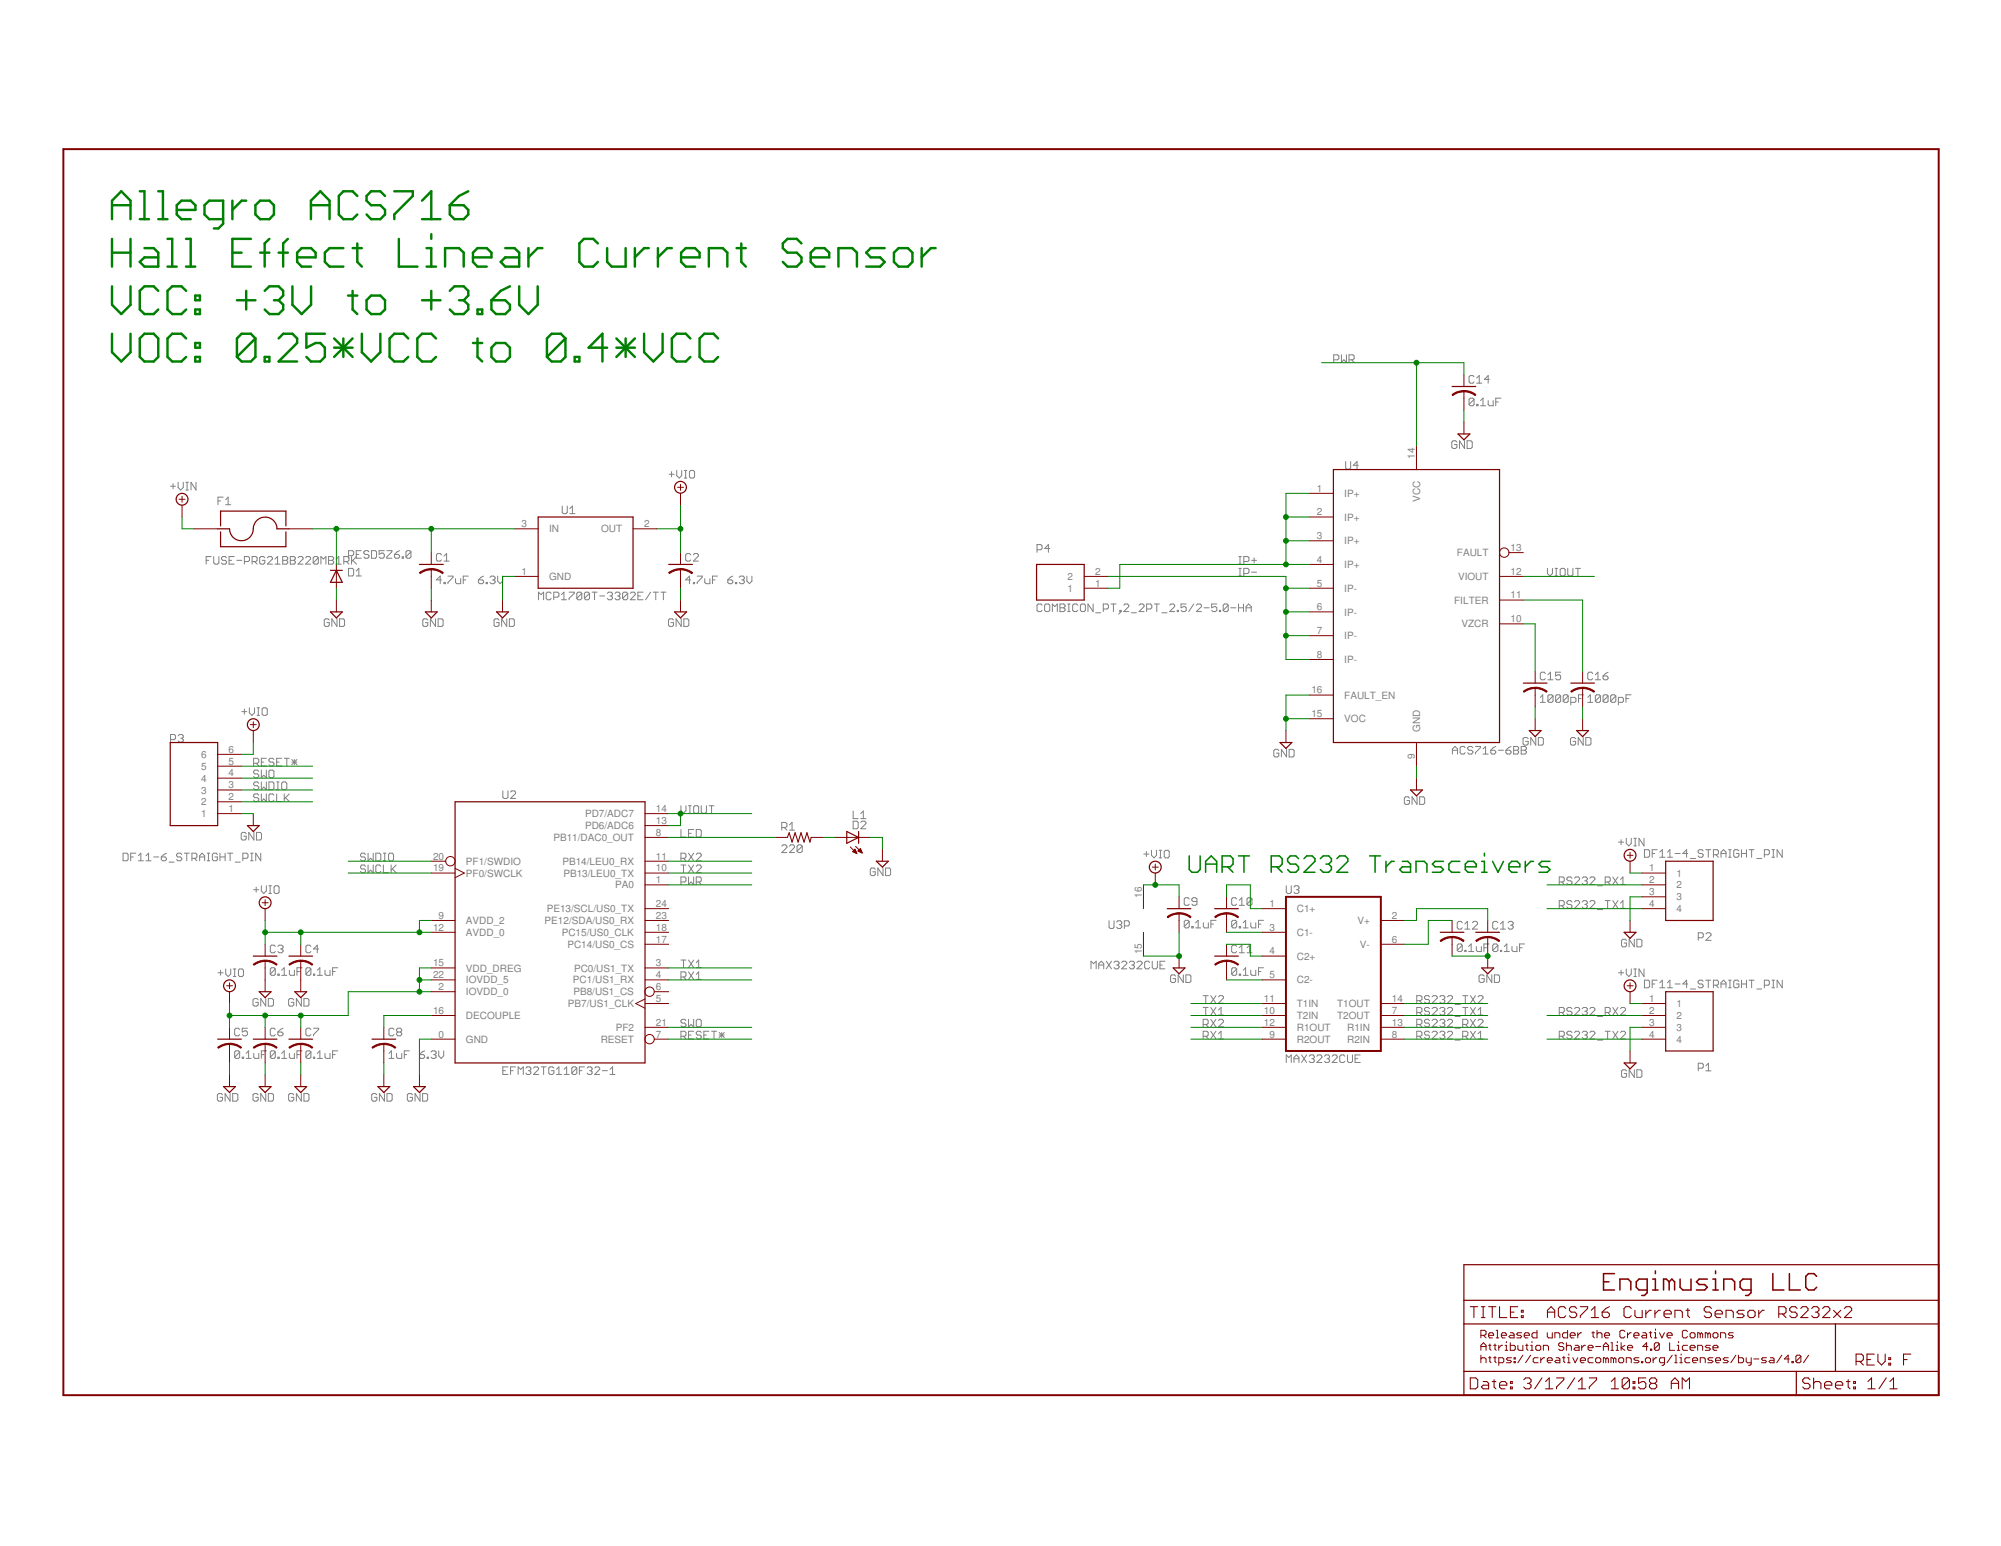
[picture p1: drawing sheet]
<svg xmlns="http://www.w3.org/2000/svg" width="279mm" height="216mm" viewBox="0 0 279 216" stroke-linecap="round" stroke-linejoin="round" font-family="sans-serif">
<defs><g id="words">
<g font-size="1.4" fill="#808080">
<text x="197.5" y="64" transform="rotate(-90 197.5 64)">14</text>
<text x="183.9" y="68.7">1</text>
<text x="183.9" y="72">2</text>
<text x="187.7" y="69.4">IP+</text>
<text x="198.3" y="70" transform="rotate(-90 198.3 70)">VCC</text>
<text x="72.8" y="73.6">3</text>
<text x="76.7" y="74.4">IN</text>
<text x="83.9" y="74.4">OUT</text>
<text x="89.9" y="73.6">2</text>
<text x="183.9" y="75.3">3</text>
<text x="187.7" y="72.7">IP+</text>
<text x="187.7" y="76">IP+</text>
<text x="203.4" y="77.7">FAULT</text>
<text x="210.9" y="76.9">13</text>
<text x="72.8" y="80.3">1</text>
<text x="76.7" y="81">GND</text>
<text x="149.1" y="82.6">1</text>
<text x="149.1" y="81">2</text>
<text x="152.9" y="81.9">1</text>
<text x="152.9" y="80.3">2</text>
<text x="183.9" y="78.6">4</text>
<text x="183.9" y="81.9">5</text>
<text x="187.7" y="79.3">IP+</text>
<text x="187.7" y="82.6">IP-</text>
<text x="203.6" y="81">VIOUT</text>
<text x="210.9" y="83.6">11</text>
<text x="210.9" y="80.3">12</text>
<text x="183.9" y="85.2">6</text>
<text x="183.9" y="88.5">7</text>
<text x="187.7" y="86">IP-</text>
<text x="187.7" y="89.3">IP-</text>
<text x="203.1" y="84.3">FILTER</text>
<text x="204" y="87.6">VZCR</text>
<text x="210.9" y="86.9">10</text>
<text x="183.9" y="91.9">8</text>
<text x="187.7" y="92.6">IP-</text>
<text x="183.1" y="96.8">16</text>
<text x="183.1" y="100.1">15</text>
<text x="187.7" y="97.6">FAULT_EN</text>
<text x="187.7" y="100.9">VOC</text>
<text x="28.1" y="107.5">5</text>
<text x="28.1" y="105.8">6</text>
<text x="31.9" y="106.8">5</text>
<text x="31.9" y="105.1">6</text>
<text x="197.5" y="106" transform="rotate(-90 197.5 106)">9</text>
<text x="198.3" y="102.2" transform="rotate(-90 198.3 102.2)">GND</text>
<text x="28.1" y="112.5">2</text>
<text x="28.1" y="110.8">3</text>
<text x="28.1" y="109.2">4</text>
<text x="31.9" y="113.4">1</text>
<text x="31.9" y="111.7">2</text>
<text x="31.9" y="110.1">3</text>
<text x="31.9" y="108.4">4</text>
<text x="91.6" y="113.4">14</text>
<text x="28.1" y="114.1">1</text>
<text x="77.3" y="117.4">PB11/DAC0_OUT</text>
<text x="81.7" y="115.8">PD6/ADC6</text>
<text x="81.7" y="114.1">PD7/ADC7</text>
<text x="91.6" y="116.7">8</text>
<text x="91.6" y="115.1">13</text>
<text x="60.5" y="121.7">19</text>
<text x="60.5" y="120">20</text>
<text x="65.1" y="122.4">PF0/SWCLK</text>
<text x="65.1" y="120.8">PF1/SWDIO</text>
<text x="78.5" y="120.8">PB14/LEU0_RX</text>
<text x="78.7" y="122.4">PB13/LEU0_TX</text>
<text x="85.9" y="124.1">PA0</text>
<text x="91.6" y="123.3">1</text>
<text x="91.6" y="121.7">10</text>
<text x="91.6" y="120">11</text>
<text x="159.4" y="125.4" transform="rotate(-90 159.4 125.4)">16</text>
<text x="230.3" y="121.7">1</text>
<text x="230.3" y="123.3">2</text>
<text x="230.3" y="125">3</text>
<text x="234.1" y="122.4">1</text>
<text x="234.1" y="124.1">2</text>
<text x="234.1" y="125.7">3</text>
<text x="60.5" y="130">12</text>
<text x="61.2" y="128.3">9</text>
<text x="65.1" y="130.7">AVDD_0</text>
<text x="65.1" y="129">AVDD_2</text>
<text x="76" y="129">PE12/SDA/US0_RX</text>
<text x="76.3" y="127.4">PE13/SCL/US0_TX</text>
<text x="78.4" y="130.7">PC15/US0_CLK</text>
<text x="91.6" y="131.6">17</text>
<text x="91.6" y="130">18</text>
<text x="91.6" y="128.3">23</text>
<text x="91.6" y="126.7">24</text>
<text x="177.2" y="126.7">1</text>
<text x="177.2" y="130">3</text>
<text x="181.1" y="127.4">C1+</text>
<text x="181.1" y="130.7">C1-</text>
<text x="189.5" y="129">V+</text>
<text x="194.3" y="128.3">2</text>
<text x="194.3" y="131.6">6</text>
<text x="230.3" y="126.7">4</text>
<text x="234.1" y="127.4">4</text>
<text x="60.5" y="136.6">22</text>
<text x="60.5" y="134.9">15</text>
<text x="65.1" y="137.3">IOVDD_5</text>
<text x="65.1" y="135.7">VDD_DREG</text>
<text x="79.2" y="132.4">PC14/US0_CS</text>
<text x="80" y="137.3">PC1/US1_RX</text>
<text x="80.1" y="135.7">PC0/US1_TX</text>
<text x="91.6" y="134.9">3</text>
<text x="91.6" y="136.6">4</text>
<text x="159.4" y="133.3" transform="rotate(-90 159.4 133.3)">15</text>
<text x="177.2" y="133.3">4</text>
<text x="177.2" y="136.6">5</text>
<text x="181.1" y="134">C2+</text>
<text x="181.1" y="137.3">C2-</text>
<text x="189.9" y="132.4">V-</text>
<text x="60.5" y="141.6">16</text>
<text x="61.2" y="138.3">2</text>
<text x="65.1" y="142.3">DECOUPLE</text>
<text x="65.1" y="139">IOVDD_0</text>
<text x="79.3" y="140.6">PB7/US1_CLK</text>
<text x="80.1" y="139">PB8/US1_CS</text>
<text x="86" y="144">PF2</text>
<text x="91.6" y="139.9">5</text>
<text x="91.6" y="138.3">6</text>
<text x="91.6" y="143.2">21</text>
<text x="176.5" y="143.2">12</text>
<text x="176.5" y="139.9">11</text>
<text x="176.5" y="141.6">10</text>
<text x="181.1" y="144">R1OUT</text>
<text x="181.1" y="140.6">T1IN</text>
<text x="181.1" y="142.3">T2IN</text>
<text x="186.7" y="140.6">T1OUT</text>
<text x="186.7" y="142.3">T2OUT</text>
<text x="188.1" y="144">R1IN</text>
<text x="194.3" y="143.2">13</text>
<text x="194.3" y="139.9">14</text>
<text x="194.3" y="141.6">7</text>
<text x="230.3" y="139.9">1</text>
<text x="230.3" y="141.6">2</text>
<text x="230.3" y="143.2">3</text>
<text x="234.1" y="140.6">1</text>
<text x="234.1" y="142.3">2</text>
<text x="234.1" y="144">3</text>
<text x="61.2" y="144.9">0</text>
<text x="65.1" y="145.6">GND</text>
<text x="83.9" y="145.6">RESET</text>
<text x="91.6" y="144.9">7</text>
<text x="177.2" y="144.9">9</text>
<text x="181.1" y="145.6">R2OUT</text>
<text x="188.1" y="145.6">R2IN</text>
<text x="194.3" y="144.9">8</text>
<text x="230.3" y="144.9">4</text>
<text x="234.1" y="145.6">4</text>
</g>
</g></defs>
<g fill="none" stroke="#808080" stroke-width=".14">
<path d="M186.2 50.2h.6l.1-.1v-.4l-.1-.1h-.6v1M187.3 49.6v1l.3-.4 .4 .4v-1M188.4 50.2h.5l.2-.1v-.4l-.2-.1h-.5v1M188.7 50.2l.4 .4M205.8 52.6l-.1-.1h-.4l-.2 .1v.7l.2 .2h.4l.1-.2M205.8 55.8l-.1-.2h-.4l-.2 .2v.7M205.8 55.8v.7l-.1 .2h-.4l-.2-.2M205.8 55.8l-.7 .7M206.2 56.5h.2v.2h-.2zM206.2 53.5h.7M206.2 52.8l.3-.3v1M206.7 56.7h.7"/>
<path d="M206.7 55.9l.4-.3v1.1M207.8 55.9v.6l.2 .2h.5v-.8M208 53h-.7l.5-.5v1M208.9 56.1h.3M209.6 55.6h-.7v1.1M23.8 67.9h.7M24.2 67.5v.7M24.9 67.4v.7l.3 .3 .4-.3v-.7M26 68.4h.3M26 67.4h.3M26.1 67.4v1M27.4 67.4v1l-.7-1v1"/>
<path d="M28.8 78.3h.3M29.5 77.7h-.7v1.1M29.8 77.7v.9l.2 .2h.4l.2-.2v-.9M30.4 70h.4M31.2 69.4h-.8v1.1M31.5 69.8l.4-.4v1.1M31.5 70.5h.7M31.6 77.9l-.1-.2h-.4l-.2 .2v.2l.2 .2h.4l.1 .1v.2l-.1 .2h-.4l-.2-.2M32 78.3h.3M32.7 77.7h-.7v1.1h.7M33.1 78.3h.7M34.1 78.4h.5l.2-.1v-.4l-.2-.2h-.5v1.1"/>
<path d="M35.2 78.4h.5l.2-.1v-.4l-.2-.2h-.5v1.1M35.5 78.4l.4 .4M37 77.9l-.2-.2h-.4l-.1 .2v.7l.1 .2h.4l.2-.2v-.3h-.4M37.3 77.9l.2-.2h.4l.1 .2v.2l-.7 .7h.7M38.4 78.8h.7M38.4 78.1l.4-.4v1.1M39.5 77.7h.5l.2 .2v.2l-.2 .2 .2 .1v.2l-.2 .2h-.5zM39.5 78.3h.5M40.5 77.7h.6l.1 .2v.2l-.1 .2 .1 .1v.2l-.1 .2h-.6zM40.5 78.3h.6M41.6 77.9l.2-.2h.3l.2 .2v.2l-.7 .7h.7M42.7 77.9l.1-.2h.4l.2 .2v.2l-.7 .7h.7"/>
<path d="M44.4 77.9l-.1-.2h-.4l-.2 .2v.7M44.4 77.9v.7l-.1 .2h-.4l-.2-.2M44.4 77.9l-.7 .7M44.8 78.8v-1.1l.4 .4 .3-.4v1.1M45.9 77.7h.5l.2 .2v.2l-.2 .2 .2 .1v.2l-.2 .2h-.5zM45.9 78.3h.5M46.9 78.8h.7M46.9 78.1l.4-.4v1.1M48 78.4h.5l.2-.1v-.4l-.2-.2h-.5v1.1M48.4 78.4l.3 .4M48.7 77.6h.5l.2-.2v-.3l-.2-.2h-.5v1.1M48.7 79.4h.5l.2 .1v.8l-.2 .1h-.5z"/>
<path d="M49.1 77.7v1.1M49.3 78.3l.5 .5M49.7 77.4h.4M49.7 79.7l.4-.3v1M49.8 77.7l-.7 .7M50.4 76.9h-.7v1.1h.7M51.5 77.1l-.1-.2h-.4l-.2 .2v.1l.2 .2h.4l.1 .2v.2l-.1 .2h-.4l-.2-.2M51.9 76.9h.5l.2 .2v.7l-.2 .2h-.5zM53.7 76.9h-.8v.5l.6-.2 .2 .2v.4l-.2 .2h-.4l-.2-.2M54 76.9h.7v.2l-.7 .7v.2h.7M55.1 77.4h.5l.2 .2v.2l-.2 .2h-.3l-.2-.2zM55.8 76.9l-.4 .2-.3 .3"/>
<path d="M56.2 77.8h.1v.2h-.1zM57.4 77.1l-.2-.2h-.3l-.2 .2v.7M57.4 77.1v.7l-.2 .2h-.3l-.2-.2M57.4 77.1l-.7 .7M61.6 77.5l-.1-.2h-.4l-.2 .2v.7l.2 .2h.4l.1-.2M62 78.4h.7M62 77.7l.4-.4v1.1M78.5 70.7v.9l.2 .1h.3l.2-.1v-.9M79.6 71.7h.7M79.6 71l.3-.3v1M93.4 66.2h.7M93.8 65.9v.7"/>
<path d="M94.5 65.7v.7l.3 .4 .4-.4v-.7M95.5 66.8h.4M95.5 65.7h.4M95.7 65.7v1.1M96.3 65.9l.1-.2h.4l.2 .2v.7l-.2 .2h-.4l-.1-.2zM96.5 77.5l-.2-.2h-.4l-.2 .2v.7l.2 .2h.4l.2-.2M96.8 77.5l.2-.2h.3l.2 .2v.2l-.7 .7h.7M144.8 76.8h.5l.2-.2v-.4l-.2-.1h-.5v1M146.6 76.6h-.7l.5-.5v1M173 77.7h.3M173 78.8h.3M173 79.4h.3"/>
<path d="M173.1 77.7v1.1M173.1 79.4v1M173.7 78.4h.5l.2-.1v-.4l-.2-.2h-.5v1.1M174.8 78.3h.7M174.8 79.9h.7M175.1 77.9v.7M187.9 64.5v.8l.2 .2h.3l.2-.2v-.8M189.7 65h-.7l.5-.5v1M203.4 61.7l-.2-.1h-.3l-.2 .1v.7l.2 .2h.3l.2-.2v-.3h-.3M204.5 61.6v1l-.7-1v1M204.9 61.6h.5l.2 .1v.7l-.2 .2h-.5zM216.1 79.4v.7l.3 .3 .4-.3v-.7"/>
<path d="M217.1 79.4h.4M217.3 79.4v1M217.8 79.5l.2-.1h.4l.1 .1v.8l-.1 .1h-.4l-.2-.1zM218.9 79.4v.9l.2 .1h.3l.2-.1v-.9M220 79.4h.7M220.3 79.4v1M33.8 99.4h.7M34.1 99v.7M34.8 98.8v.7l.4 .4 .3-.4v-.7M35.9 99.9h.3M35.9 98.8h.3M36.1 98.8v1.1"/>
<path d="M36.6 99l.2-.2h.3l.2 .2v.7l-.2 .2h-.3l-.2-.2zM46 86.6l-.2-.2h-.4l-.1 .2v.7l.1 .2h.4l.2-.2v-.3h-.4M47.1 86.4v1.1l-.8-1.1v1.1M47.4 86.4h.5l.2 .2v.7l-.2 .2h-.5zM49.7 80.4h.7M59.7 86.6l-.1-.2h-.4l-.2 .2v.7l.2 .2h.4l.1-.2v-.3h-.3M60.8 86.4v1.1l-.7-1.1v1.1M61.2 86.4h.5l.2 .2v.7l-.2 .2h-.5zM61.6 81h-.7l.6-.5v1M62 81.3h.2v.2h-.2zM62.5 80.5h.7v.1l-.7 .7v.2M63.6 80.8v.5l.2 .2h.5v-.7"/>
<path d="M64.7 81h.3M65.4 80.5h-.7v1M66.8 81h.6l.1 .2v.1l-.1 .2h-.4l-.2-.2zM67.5 80.5l-.3 .1-.4 .4M67.9 81.3h.2v.2h-.2zM68.4 80.6l.2-.1h.3l.2 .1v.2l-.2 .2M68.8 81h.1M68.9 81l.2 .2v.1l-.2 .2h-.3l-.2-.2M69.5 80.5v.7l.3 .3 .4-.3v-.7M69.7 86.6l-.2-.2h-.3l-.2 .2v.7l.2 .2h.3l.2-.2v-.3h-.4M70.8 86.4v1.1l-.8-1.1v1.1M71.1 86.4h.5l.2 .2v.7l-.2 .2h-.5z"/>
<path d="M75.2 83.8v-1.1l.3 .3 .4-.3v1.1M77 82.9l-.2-.2h-.4l-.1 .2v.7l.1 .2h.4l.2-.2M77.3 83.4h.6l.1-.2v-.3l-.1-.2h-.6v1.1M78.4 83.8h.7M78.4 83l.3-.3v1.1M79.5 82.7h.7v.2l-.7 .7v.2M81.2 82.9l-.1-.2h-.4l-.2 .2v.7M81.2 82.9v.7l-.1 .2h-.4l-.2-.2M81.2 82.9l-.7 .7M82.3 82.9l-.2-.2h-.3l-.2 .2v.7M82.3 82.9v.7l-.2 .2h-.3l-.2-.2M82.3 82.9l-.7 .7"/>
<path d="M82.7 82.7h.7M83 82.7v1.1M83.7 83.2h.7M84.8 82.9l.2-.2h.3l.2 .2v.1l-.2 .2M85.2 83.2h.1M85.3 83.2l.2 .2v.2l-.2 .2h-.3l-.2-.2M85.9 82.9l.1-.2h.4l.2 .2v.1l-.2 .2M86.2 83.2h.2M86.4 83.2l.2 .2v.2l-.2 .2h-.4l-.1-.2M87.7 82.9l-.2-.2h-.4l-.2 .2v.7M87.7 82.9v.7l-.2 .2h-.4l-.2-.2M87.7 82.9l-.8 .7"/>
<path d="M88 82.9l.2-.2h.3l.2 .2v.1l-.7 .8h.7M89.1 83.2h.3M89.8 82.7h-.7v1.1h.7M90.8 82.7l-.7 1.1M91.2 82.7h.7M91.6 82.7v1.1M92.3 82.7h.7M92.6 82.7v1.1M94 86.6l-.1-.2h-.4l-.2 .2v.7l.2 .2h.4l.1-.2v-.3h-.3M95.1 86.4v1.1l-.7-1.1v1.1M95.5 86.4h.5l.2 .2v.7l-.2 .2h-.5zM96.5 81h-.8l.6-.5v1"/>
<path d="M96.8 81.3h.2v.2h-.2zM97.3 80.5h.7v.1l-.7 .7v.2M98.4 80.8v.5l.2 .2h.5v-.7M99.5 81h.3M100.2 80.5h-.7v1M101.6 81h.6l.1 .2v.1l-.1 .2h-.4l-.2-.2zM102.3 80.5l-.3 .1-.4 .4M102.7 81.3h.2v.2h-.2zM103.2 80.6l.2-.1h.4l.1 .1v.2l-.1 .2M103.6 81h.2M103.8 81l.1 .2v.1l-.1 .2h-.4l-.2-.2M104.3 80.5v.7l.3 .3 .4-.3v-.7"/>
<path d="M145.5 84.5l-.2-.2h-.3l-.2 .2v.7l.2 .2h.3l.2-.2M145.9 84.5l.1-.2h.4l.2 .2v.7l-.2 .2h-.4l-.1-.2zM146.9 85.4v-1.1l.4 .4 .3-.4v1.1M148 84.3h.5l.2 .2v.2l-.2 .2 .2 .1v.2l-.2 .2h-.5zM148 84.9h.5M149.1 84.3h.3M149.1 85.4h.3M149.2 84.3v1.1M150.5 84.5l-.2-.2h-.3l-.2 .2v.7l.2 .2h.3l.2-.2M151 84.3h.4l.2 .2v.7l-.2 .2h-.4l-.1-.2v-.7zM152.6 84.3v1.1l-.7-1.1v1.1M153 85.6h.7"/>
<path d="M154.1 85h.5l.2-.1v-.4l-.2-.2h-.5v1.1M155.1 84.3h.7M155.5 84.3v1.1M156.4 85.2h.1v.2h-.1zM156.5 85.4l-.3 .4M156.9 84.5l.2-.2h.3l.2 .2v.2l-.7 .7h.7M158 85.6h.7M159 84.5l.2-.2h.4l.1 .2v.2l-.7 .7h.7M160.1 85h.5l.2-.1v-.4l-.2-.2h-.5v1.1M161.2 84.3h.7M161.5 84.3v1.1M162.2 85.6h.8"/>
<path d="M163.3 84.5l.2-.2h.4l.1 .2v.2l-.7 .7h.7M164.4 85.2h.1v.2h-.1zM165.6 84.3h-.7v.6l.4-.2h.1l.2 .2v.3l-.2 .2h-.3l-.2-.2M166.7 84.3l-.7 1.1M167 84.5l.2-.2h.4l.2 .2v.2l-.8 .7h.8M168.1 84.9h.7M169.9 84.3h-.7v.6l.5-.2 .2 .2v.3l-.2 .2h-.3l-.2-.2M170.3 85.2h.1v.2h-.1zM171.5 84.5l-.2-.2h-.3l-.2 .2v.7M171.5 84.5v.7l-.2 .2h-.3l-.2-.2M171.5 84.5l-.7 .7M171.9 84.9h.7"/>
<path d="M172.9 84.9h.7M172.9 84.3v1.1M173 80.4h.3M173.6 84.3v1.1M173.7 80.1h.5l.2-.2v-.4l-.2-.1h-.5v1M174 84.9h.7M174 85.4v-.7l.3-.4 .4 .4v.7M215.1 97.4l.3-.4v1.1M215.1 98.1h.7M215.8 94.1l-.2-.2h-.4l-.1 .2v.7l.1 .1h.4l.2-.1M216.1 94.9h.8M216.1 94.2l.4-.3v1"/>
<path d="M216.9 97.2v.7l-.2 .2h-.4l-.2-.2M216.9 97.2l-.2-.2h-.4l-.2 .2v.7M216.9 97.2l-.8 .7M217.1 80.4h.4M217.9 97.2v.7l-.2 .2h-.3l-.2-.2M217.9 97.2l-.2-.2h-.3l-.2 .2v.7M217.9 93.9h-.7v.5l.4-.2h.1l.2 .2v.4l-.2 .1h-.3l-.2-.1M217.9 97.2l-.7 .7M219 97.2v.7l-.2 .2h-.4l-.1-.2M219 97.2l-.2-.2h-.4l-.1 .2v.7M219 97.2l-.7 .7M219.3 98.1h.6l.1-.2v-.3l-.1-.2h-.6v1"/>
<path d="M220.4 97.6h.4M221.1 97h-.7v1.1M221.7 98.1h.7M221.7 97.4l.4-.4v1.1M222.4 94.1l-.2-.2h-.3l-.2 .2v.7l.2 .1h.3l.2-.1M222.8 94.9h.7M222.8 94.2l.3-.3v1M223.5 97.2v.7l-.2 .2h-.4l-.1-.2M223.5 97.2l-.2-.2h-.4l-.1 .2v.7M223.5 97.2l-.7 .7M223.8 94.4h.6l.1 .2v.2l-.1 .1h-.4l-.2-.1zM224.5 93.9l-.7 .5"/>
<path d="M224.5 97.2v.7l-.1 .2h-.4l-.2-.2M224.5 97.2l-.1-.2h-.4l-.2 .2v.7M224.5 97.2l-.7 .7M225.6 97.2v.7l-.2 .2h-.3l-.2-.2M225.6 97.2l-.2-.2h-.3l-.2 .2v.7M225.6 97.2l-.7 .7M226 98.1h.5l.2-.2v-.3l-.2-.2h-.5v1M227 97.6h.4M227.8 97h-.8v1.1M17.2 119.1h.5l.2 .2v.7l-.2 .2h-.5zM18.2 119.7h.4M19 119.1h-.8v1.1"/>
<path d="M19.3 119.5l.4-.4v1.1M20.4 119.5l.3-.4v1.1M21.5 119.7h.7M22.5 119.7h.6l.1 .2v.1l-.1 .2h-.4l-.2-.2zM23.2 119.1l-.7 .6M23.8 103.3h.5l.2-.2v-.3l-.2-.2h-.5v1M24.9 102.8l.2-.2h.3l.2 .2v.1l-.2 .2M25.2 103.1h.2M25.4 119.3l-.2-.2h-.4l-.1 .2v.2l.1 .2h.4l.2 .2v.1l-.2 .2h-.4l-.1-.2M25.4 103.1l.2 .2v.2l-.2 .1h-.3l-.2-.1M25.7 119.1h.7M26.1 119.1v1.1"/>
<path d="M26.8 119.9h.5l.2-.2v-.4l-.2-.2h-.5v1.1M27.2 119.9l.3 .3M27.9 119.7h.7M28.9 119.1h.4M29.1 119.1v1.1M30.4 119.3l-.2-.2h-.4l-.1 .2v.7l.1 .2h.4l.2-.2v-.3h-.4M30.7 119.7h.7M30.7 119.1v1.1M31.4 119.1v1.1M31.8 119.1h.7M32.1 119.1v1.1M33.9 119.9h.6l.1-.2v-.4l-.1-.2h-.6v1.1"/>
<path d="M34.4 116.4l-.2-.2h-.4l-.1 .2v.7l.1 .2h.4l.2-.2v-.3h-.4M35 119.1h.3M35.2 119.1v1.1M35.4 106.6h.5l.2-.2v-.3l-.2-.2h-.5v1.1M35.5 116.2v1.1l-.8-1.1v1.1M35.8 106.6l.3 .4M35.8 116.2h.5l.2 .2v.7l-.2 .2h-.5zM36.1 107.7l-.2-.2h-.3l-.2 .2v.2l.2 .2h.3l.2 .2v.1l-.2 .2h-.3l-.2-.2M36.1 109.4l-.2-.2h-.3l-.2 .2v.2l.2 .1h.3l.2 .2v.2l-.2 .2h-.3l-.2-.2M36.1 111l-.2-.1h-.3l-.2 .1v.2l.2 .2h.3l.2 .2v.1l-.2 .2h-.3l-.2-.2M36.4 119.1v1.1l-.7-1.1v1.1M36.5 107.5v1.1l.3-.3 .4 .3v-1.1"/>
<path d="M36.5 109.2v1.1l.3-.4 .4 .4v-1.1M36.5 110.9v1l.3-.3 .4 .3v-1M36.5 106.4h.3M37.2 105.9h-.7v1.1h.7M37.5 107.7l.2-.2h.4l.1 .2v.7l-.1 .2h-.4l-.2-.2zM37.5 109.2h.6l.1 .2v.7l-.1 .2h-.6zM38.2 106.1l-.1-.2h-.4l-.2 .2v.2l.2 .1h.4l.1 .2v.2l-.1 .2h-.4l-.2-.2M38.2 111l-.1-.1h-.4l-.2 .1v.7l.2 .2h.4l.1-.2M38.6 106.4h.4M38.6 110.9v1h.7M38.6 109.2h.4M38.6 110.3h.4"/>
<path d="M38.8 109.2v1.1M39.3 105.9h-.7v1.1h.7M39.5 109.2h.4l.1 .2v.7l-.1 .2h-.4l-.2-.2v-.7zM39.7 110.9v1M39.7 105.9h.7M39.9 111.4l.5 .5M40 105.9v1.1M40.4 110.9l-.7 .7M40.7 106.4h.8M40.7 106.1l.8 .7M41.1 106.1v.7M41.5 106.1l-.8 .7"/>
<path d="M51 119.3l-.1-.2h-.4l-.2 .2v.2l.2 .2h.4l.1 .2v.1l-.1 .2h-.4l-.2-.2M51.4 119.1v1.1l.4-.3 .3 .3v-1.1M52.5 119.1h.5l.2 .2v.7l-.2 .2h-.5zM53.5 119.1h.4M53.7 119.1v1.1M54.4 119.1h.4l.1 .2v.7l-.1 .2h-.4l-.1-.2v-.7zM70.2 110.4v.9l.2 .2h.3l.2-.2v-.9M71.3 110.6l.2-.2h.3l.2 .2v.2l-.7 .7h.7M95.1 119.9h.5l.2-.2v-.4l-.2-.2h-.5v1.1M95.1 112.5v.7l.3 .4 .4-.4v-.7M95.1 115.8v1.1h.7M95.4 119.9l.4 .3"/>
<path d="M96.1 119.1l.8 1.1M96.1 116.4h.4M96.1 113.6h.4M96.1 112.5h.4M96.3 112.5v1.1M96.9 115.8h-.8v1.1h.8M96.9 119.1l-.8 1.1M96.9 112.7l.1-.2h.4l.2 .2v.7l-.2 .2h-.4l-.1-.2zM97.2 119.3l.2-.2h.3l.2 .2v.2l-.7 .7h.7M97.2 115.8h.5l.2 .2v.7l-.2 .2h-.5zM97.9 112.5v.9l.2 .2h.3l.2-.2v-.9M99 112.5h.7"/>
<path d="M99.4 112.5v1.1M109.2 118.2l.1-.2h.4l.2 .2v.1l-.7 .8h.7M109.2 115.6h.5l.2-.2v-.4l-.2-.1h-.5v1M109.5 115.6l.4 .3M110.2 118.2l.2-.2h.4l.1 .2v.1l-.7 .8h.7M110.2 115.2l.4-.3v1M110.2 115.9h.7M112 118.2v.7l-.2 .2h-.3l-.2-.2M112 118.2l-.2-.2h-.3l-.2 .2v.7M112 118.2l-.7 .7M119.1 114.7h.6l.1 .2v.7l-.1 .1h-.6zM119.1 113.3v1h.7"/>
<path d="M120.2 114.3h.7M120.2 113.6l.3-.3v1M120.2 114.9l.2-.2h.3l.2 .2v.1l-.7 .7h.7M159.7 119.3h.7M160.1 118.9v.7M160.8 118.7v.7l.3 .4 .4-.4v-.7M161.8 119.8h.4M161.8 118.7h.4M162 118.7v1.1M162.6 118.9l.1-.2h.4l.2 .2v.7l-.2 .2h-.4l-.1-.2zM178.6 104.8l-.2-.2h-.4l-.1 .2v.7l.1 .2h.4l.2-.2v-.3h-.4M179.6 104.6v1.1l-.7-1.1v1.1"/>
<path d="M180 104.6h.5l.2 .2v.7l-.2 .2h-.5zM196.8 111.5l-.2-.2h-.3l-.2 .2v.7l.2 .1h.3l.2-.1v-.4h-.4M197.9 111.3v1l-.7-1v1M198.2 111.3h.6l.1 .2v.7l-.1 .1h-.6zM202.8 105.3v-.7l.4-.4 .3 .4v.7M202.8 104.8h.7M204.6 104.4l-.2-.2h-.4l-.1 .2v.7l.1 .2h.4l.2-.2M205.7 104.4l-.2-.2h-.4l-.2 .2v.2l.2 .2h.4l.2 .1v.2l-.2 .2h-.4l-.2-.2M206 104.2h.7v.2l-.7 .7v.2M207.1 105.3h.7M207.1 104.6l.3-.4v1.1M208.2 104.8h.5l.2 .1v.2l-.2 .2h-.4l-.1-.2z"/>
<path d="M208.9 104.2l-.4 .2-.3 .4M209.2 104.8h.7M210.3 104.8h.5l.2 .1v.2l-.2 .2h-.3l-.2-.2zM211 104.2l-.4 .2-.3 .4M211.3 104.8h.6M211.3 104.2h.6l.1 .2v.2l-.1 .2 .1 .1v.2l-.1 .2h-.6zM212.4 104.8h.5M212.4 104.2h.5l.2 .2v.2l-.2 .2 .2 .1v.2l-.2 .2h-.5zM213.4 103.2l-.2-.2h-.4l-.1 .2v.7l.1 .2h.4l.2-.2v-.4h-.4M214.4 103v1.1l-.7-1.1v1.1M214.8 103h.5l.2 .2v.7l-.2 .2h-.5zM220 103.2l-.2-.2h-.3l-.2 .2v.7l.2 .2h.3l.2-.2v-.4h-.4"/>
<path d="M221.1 103v1.1l-.7-1.1v1.1M221.4 103h.6l.1 .2v.7l-.1 .2h-.6zM226 117.6h.7M226.4 117.3v.7M227.1 117.1v.7l.3 .3 .4-.3v-.7M228.1 118.1h.4M228.1 117.1h.4M228.3 117.1v1M229.6 117.1v1l-.7-1v1M229.6 118.7h.5l.2 .1v.7l-.2 .2h-.5zM230.7 119.2h.4M231.4 118.7h-.7v1"/>
<path d="M231.8 119.7h.7M231.8 119l.3-.3v1M232.8 119.7h.7M232.8 119l.4-.3v1M233.9 119.2h.7M235.7 119.2h-.7l.5-.5v1M236 119.9h.7M237.8 118.8l-.2-.1h-.3l-.2 .1v.2l.2 .2h.3l.2 .2v.1l-.2 .2h-.3l-.2-.2M238.2 118.7h.7M238.5 118.7v1M239.2 119.4h.6l.1-.2v-.4l-.1-.1h-.6v1M239.6 119.4l.3 .3"/>
<path d="M240.3 119.2h.7M240.3 119.7v-.7l.4-.3 .3 .3v.7M241.4 119.7h.3M241.4 118.7h.3M241.6 118.7v1M242.8 118.8l-.2-.1h-.3l-.2 .1v.7l.2 .2h.3l.2-.2v-.3h-.4M243.2 119.2h.7M243.2 118.7v1M243.9 118.7v1M244.2 118.7h.7M244.6 118.7v1M245.3 119.9h.7"/>
<path d="M246.4 119.4h.5l.2-.2v-.4l-.2-.1h-.5v1M247.4 119.7h.4M247.4 118.7h.4M247.6 118.7v1M248.9 118.7v1l-.8-1v1M19.3 120.2h.7M20.4 120.2h.7M23.6 120.4h.7M27.9 120.2v-.7l.3-.4 .4 .4v.7M28.9 120.2h.4M30.4 135.8h.8M30.8 135.5v.7"/>
<path d="M31.5 135.3v.7l.4 .4 .3-.4v-.7M32.6 136.4h.3M32.6 135.3h.3M32.8 135.3v1.1M32.9 120.4h.6M33.3 135.5l.2-.2h.3l.2 .2v.7l-.2 .2h-.3l-.2-.2zM35 120.2h.3M35.4 124.2h.7M35.8 123.9v.7M36 139.6l-.1-.2h-.4l-.2 .2v.7l.2 .2h.4l.1-.2v-.3h-.3M36.5 123.7v.7l.3 .4 .4-.4v-.7M37.1 139.4v1.1l-.7-1.1v1.1"/>
<path d="M37.5 139.4h.5l.2 .2v.7l-.2 .2h-.5zM37.5 124.8h.4M37.5 123.7h.4M37.7 123.7v1.1M38.4 132.2l-.1-.2h-.4l-.2 .2v.7l.2 .2h.4l.1-.2M38.4 135.3l-.1-.2h-.4l-.2 .2v.7M38.4 135.3v.7l-.1 .2h-.4l-.2-.2M38.4 135.3l-.7 .7M38.4 123.7h.4l.2 .2v.7l-.2 .2h-.4l-.1-.2v-.7zM38.8 136h.2v.2h-.2zM38.8 132.2l.2-.2h.3l.2 .2v.2l-.2 .1M39.2 132.5h.1"/>
<path d="M39.3 132.5l.2 .2v.2l-.2 .2h-.3l-.2-.2M39.3 135.5l.4-.4v1.1M39.3 136.2h.7M40.4 135.5v.5l.2 .2h.5v-.7M41 139.6l-.2-.2h-.3l-.2 .2v.7l.2 .2h.3l.2-.2v-.3h-.3M41.5 135.7h.3M42.1 139.4v1.1l-.7-1.1v1.1M42.2 135.1h-.7v1.1M42.4 139.4h.6l.1 .2v.7l-.1 .2h-.6zM43.4 132.2l-.2-.2h-.3l-.2 .2v.7l.2 .2h.3l.2-.2M43.4 135.3l-.2-.2h-.3l-.2 .2v.7M43.4 135.3v.7l-.2 .2h-.3l-.2-.2"/>
<path d="M43.4 135.3l-.7 .7M43.8 136h.1v.2h-.1zM44.3 135.5l.4-.4v1.1M44.3 136.2h.7M44.5 132.5h-.7l.5-.5v1.1M45.4 135.5v.5l.2 .2h.5v-.7M46.4 135.7h.4M47.2 135.1h-.8v1.1M51 121l-.1-.2h-.4l-.2 .2v.2l.2 .1h.4l.1 .2v.2l-.1 .2h-.4l-.2-.2M51.4 120.8v1.1l.4-.4 .3 .4v-1.1M53.2 121l-.2-.2h-.4l-.1 .2v.7l.1 .2h.4l.2-.2M53.5 120.2h.4"/>
<path d="M53.5 120.8v1.1h.8M54.6 120.8v1.1M54.8 121.3l.5 .6M55.3 120.8l-.7 .7M95.1 123.2h.5l.2-.2v-.4l-.2-.1h-.5v1M95.1 136.4h.5l.2-.2v-.3l-.2-.2h-.5v1.1M95.1 120.8h.7M95.1 134.1h.7M95.4 120.8v1.1M95.4 134.1v1M95.4 136.4l.4 .4M96.1 122.5v1l.4-.3 .4 .3v-1"/>
<path d="M96.1 134.1l.8 1M96.1 135.7l.8 1.1M96.1 120.8l.8 1.1M96.9 134.1l-.8 1M96.9 135.7l-.8 1.1M96.9 120.8l-.8 1.1M97.2 123.2h.5l.2-.2v-.4l-.2-.1h-.5v1M97.2 121l.2-.2h.3l.2 .2v.2l-.7 .7h.7M97.2 134.4l.4-.3v1M97.2 136.1l.4-.4v1.1M97.2 135.1h.7M97.2 136.8h.7"/>
<path d="M97.6 123.2l.3 .3M122.2 121.4l-.2-.2h-.3l-.2 .2v.7l.2 .2h.3l.2-.2v-.3h-.3M123.3 121.2v1.1l-.7-1.1v1.1M123.7 121.2h.5l.2 .2v.7l-.2 .2h-.5zM152.3 135.3v-1.1l.4 .4 .4-.4v1.1M153.4 135.3v-.7l.4-.4 .3 .4v.7M153.4 134.8h.7M154.5 134.2l.7 1.1M154.9 128.6v.9l.1 .2h.4l.2-.2v-.9M155.2 134.2l-.7 1.1M155.6 134.4l.1-.2h.4l.2 .2v.2l-.2 .2M155.9 134.8h.2"/>
<path d="M155.9 128.8l.2-.2h.3l.2 .2v.1l-.2 .2M156.1 134.8l.2 .1v.2l-.2 .2h-.4l-.1-.2M156.3 129.1h.1M156.4 129.1l.2 .2v.2l-.2 .2h-.3l-.2-.2M156.6 134.4l.2-.2h.3l.2 .2v.2l-.7 .7h.7M157 129.3h.5l.2-.2v-.3l-.2-.2h-.5v1.1M157.7 134.4l.2-.2h.3l.2 .2v.2l-.2 .2M158 134.8h.2M158.2 134.8l.2 .1v.2l-.2 .2h-.3l-.2-.2M158.7 134.4l.2-.2h.4l.2 .2v.2l-.8 .7h.8M160.5 134.4l-.1-.2h-.4l-.2 .2v.7l.2 .2h.4l.1-.2M160.9 134.2v.9l.2 .2h.3l.2-.2v-.9"/>
<path d="M162 134.8h.3M162.7 134.2h-.7v1.1h.7M164.1 136.3l-.1-.2h-.4l-.2 .2v.7l.2 .2h.4l.1-.2v-.3h-.3M165.2 136.1v1.1l-.7-1.1v1.1M165.6 136.1h.5l.2 .2v.7l-.2 .2h-.5zM166.1 125.5l-.2-.1h-.4l-.1 .1v.8l.1 .1h.4l.2-.1M166.1 128.7l-.2-.2h-.4l-.1 .2v.7M166.1 128.7v.7l-.2 .2h-.4l-.1-.2M166.1 128.7l-.7 .7M166.4 129.4h.2v.2h-.2zM166.9 129.6h.8M166.9 128.9l.4-.4v1.1"/>
<path d="M167.1 125.9h-.5l-.2-.2v-.2l.2-.1h.3l.2 .1v.8l-.2 .1h-.3l-.2-.1M168 139h.7M168 128.9v.5l.2 .2h.5v-.7M168.4 139v1.1M169.1 139l.7 1.1M169.1 129.1h.3M169.8 139l-.7 1.1M169.8 128.5h-.7v1.1M170.1 139.2l.2-.2h.4l.1 .2v.2l-.7 .7h.7M172.7 135.3l-.2-.2h-.4l-.1 .2v.7M172.7 135.3v.7l-.2 .2h-.4l-.1-.2M172.7 128.7l-.2-.2h-.4l-.1 .2v.7"/>
<path d="M172.7 128.7v.7l-.2 .2h-.4l-.1-.2M172.7 125.5l-.2-.1h-.4l-.1 .1v.8l.1 .1h.4l.2-.1M172.7 132.2l-.2-.2h-.4l-.1 .2v.7l.1 .2h.4l.2-.2M172.7 128.7l-.7 .7M172.7 135.3l-.7 .7M173 136h.2v.2h-.2zM173 129.4h.2v.2h-.2zM173 133.1h.8M173 126.4h.8M173 125.7l.4-.3v1M173 132.4l.4-.4v1.1M173.6 136.2h.7"/>
<path d="M173.6 129.6h.7M173.6 128.9l.3-.4v1.1M173.6 135.5l.3-.4v1.1M174.1 133.1h.7M174.1 132.4l.4-.4v1.1M174.6 135.5v.5l.2 .2h.5v-.7M174.6 128.9v.5l.2 .2h.5v-.7M174.8 125.5l-.2-.1h-.3l-.2 .1v.8M174.8 125.5v.8l-.2 .1h-.3l-.2-.1M174.8 125.5l-.7 .8M175.7 135.7h.4M175.7 129.1h.4"/>
<path d="M176.4 135.1h-.7v1.1M176.4 128.5h-.7v1.1M179.6 123.7v.9l.2 .2h.3l.2-.2v-.9M180.7 123.9l.1-.2h.4l.2 .2v.2l-.2 .1M181 124.2h.2M181.2 124.2l.2 .2v.2l-.2 .2h-.4l-.1-.2M197.8 139.7h.6l.1-.1v-.4l-.1-.2h-.6v1.1M198.2 139.7l.3 .4M199.6 139.2l-.2-.2h-.3l-.2 .2v.2l.2 .2h.3l.2 .1v.2l-.2 .2h-.3l-.2-.2M200 139.2l.2-.2h.3l.2 .2v.2l-.7 .7h.7M201 139.2l.2-.2h.4l.1 .2v.2l-.1 .2M201.4 139.6h.2"/>
<path d="M201.6 139.6l.1 .1v.2l-.1 .2h-.4l-.2-.2M202.1 139.2l.2-.2h.3l.2 .2v.2l-.7 .7h.7M204.2 128.9l-.2-.2h-.4l-.1 .2v.7l.1 .2h.4l.2-.2M204.2 132l-.2-.2h-.4l-.1 .2v.7M204.2 132v.7l-.2 .2h-.4l-.1-.2M204.2 132l-.7 .7M204.2 139h.8M204.5 132.7h.2v.2h-.2zM204.5 129.8h.7M204.5 129l.4-.3v1.1M204.6 139v1.1M205.1 132.9h.7"/>
<path d="M205.1 132.2l.3-.4v1.1M205.3 139l.7 1.1M205.6 128.9l.2-.2h.3l.2 .2v.1l-.7 .8h.7M206 139l-.7 1.1M206.1 132.2v.5l.2 .2h.5v-.7M206.4 139.2l.1-.2h.4l.2 .2v.2l-.7 .7h.7M207.2 132.4h.4M207.2 136.3l-.1-.2h-.4l-.2 .2v.7l.2 .2h.4l.1-.2v-.3h-.3M207.9 131.8h-.7v1.1M208.3 136.1v1.1l-.7-1.1v1.1M208.7 136.1h.5l.2 .2v.7l-.2 .2h-.5zM209.1 132l-.1-.2h-.4l-.2 .2v.7"/>
<path d="M209.1 132v.7l-.1 .2h-.4l-.2-.2M209.1 128.9l-.1-.2h-.4l-.2 .2v.7l.2 .2h.4l.1-.2M209.1 132l-.7 .7M209.5 132.7h.2v.2h-.2zM209.5 129.8h.7M209.5 129l.4-.3v1.1M210 132.9h.8M210 132.2l.4-.4v1.1M210.6 128.9l.2-.2h.3l.2 .2v.1l-.2 .2M210.9 129.2h.2M211.1 129.2l.2 .2v.2l-.2 .2h-.3l-.2-.2M211.1 132.2v.5l.2 .2h.5v-.7"/>
<path d="M212.2 132.4h.3M212.9 131.8h-.7v1.1M217.7 123.2h.5l.2-.2v-.4l-.2-.1h-.5v1M217.7 126.5h.5l.2-.2v-.3l-.2-.2h-.5v1.1M218.1 123.2l.3 .3M218.1 126.5l.3 .4M219.5 122.6l-.2-.1h-.3l-.2 .1v.2l.2 .2h.3l.2 .2v.2l-.2 .1h-.3l-.2-.1M219.5 126l-.2-.2h-.3l-.2 .2v.1l.2 .2h.3l.2 .2v.2l-.2 .2h-.3l-.2-.2M219.9 122.6l.1-.1h.4l.2 .1v.2l-.7 .7h.7M219.9 126l.1-.2h.4l.2 .2v.1l-.7 .8h.7M220.9 122.6l.2-.1h.3l.2 .1v.2l-.2 .2M220.9 126l.2-.2h.3l.2 .2v.1l-.2 .2"/>
<path d="M221.3 123h.1M221.3 126.3h.1M221.4 123l.2 .2v.2l-.2 .1h-.3l-.2-.1M221.4 126.3l.2 .2v.2l-.2 .2h-.3l-.2-.2M222 122.6l.2-.1h.3l.2 .1v.2l-.7 .7h.7M222 126l.2-.2h.3l.2 .2v.1l-.7 .8h.7M223.1 123.7h.7M223.1 127h.7M224.1 123.2h.6l.1-.2v-.4l-.1-.1h-.6v1M224.1 125.8h.7M224.5 125.8v1.1M224.5 123.2l.3 .3"/>
<path d="M225.2 122.5l.7 1M225.2 125.8l.7 1.1M225.9 122.5l-.7 1M225.9 125.8l-.7 1.1M226 135.8h.7M226.3 123.5h.7M226.3 122.8l.3-.3v1M226.3 126.1l.3-.3v1.1M226.3 126.9h.7M226.4 135.5v.7M227.1 135.3v.7l.3 .4 .4-.4v-.7M227.1 131.3l-.2-.1h-.3l-.2 .1v.8l.2 .1h.3l.2-.1v-.4h-.3"/>
<path d="M228.1 136.4h.4M228.1 135.3h.4M228.2 131.2v1l-.7-1v1M228.3 135.3v1.1M228.6 131.2h.5l.2 .1v.8l-.2 .1h-.5zM229.6 135.3v1.1l-.7-1.1v1.1M229.6 136.9h.5l.2 .2v.7l-.2 .1h-.5zM230.7 137.4h.4M231.4 136.9h-.7v1M231.8 137.2l.3-.3v1M231.8 137.9h.7M232.8 137.2l.4-.3v1"/>
<path d="M232.8 137.9h.7M233.9 137.4h.7M235.7 137.4h-.7l.5-.5v1M236 138.1h.7M237.1 131h.6l.1-.2v-.4l-.1-.1h-.6v1M237.8 137.1l-.2-.2h-.3l-.2 .2v.1l.2 .2h.3l.2 .2v.2l-.2 .1h-.3l-.2-.1M238.2 136.9h.7M238.2 130.4l.2-.1h.3l.2 .1v.2l-.7 .7h.7M238.5 136.9v1M239.2 137.6h.6l.1-.2v-.3l-.1-.2h-.6v1M239.6 137.6l.3 .3M240.3 137.9v-.7l.4-.3 .3 .3v.7"/>
<path d="M240.3 137.4h.7M241.4 137.9h.3M241.4 136.9h.3M241.6 136.9v1M242.8 137.1l-.2-.2h-.3l-.2 .2v.7l.2 .1h.3l.2-.1v-.4h-.4M243.2 136.9v1M243.2 137.4h.7M243.9 136.9v1M244.2 136.9h.7M244.6 136.9v1M245.3 138.1h.7M246.4 137.6h.5l.2-.2v-.3l-.2-.2h-.5v1"/>
<path d="M247.4 137.9h.4M247.4 136.9h.4M247.6 136.9v1M248.9 136.9v1l-.8-1v1M31.1 152.9l-.2-.2h-.4l-.1 .2v.7l.1 .2h.4l.2-.2v-.4h-.4M32.1 152.7v1.1l-.7-1.1v1.1M32.5 152.7h.5l.2 .2v.7l-.2 .2h-.5zM33.5 146.9v.7l-.2 .2h-.4l-.1-.2M33.5 146.9l-.2-.2h-.4l-.1 .2v.7M33.5 143.8l-.2-.2h-.4l-.1 .2v.7l.1 .2h.4l.2-.2M33.5 146.9l-.7 .7M33.8 147.6h.2v.2h-.2z"/>
<path d="M34.4 147.8h.7M34.4 147.1l.3-.4v1.1M34.5 143.6h-.7v.5l.6-.1 .1 .1v.4l-.1 .2h-.4l-.2-.2M35.4 147.1v.5l.2 .2h.5v-.7M36 152.9l-.1-.2h-.4l-.2 .2v.7l.2 .2h.4l.1-.2v-.4h-.3M36.5 147.3h.4M37.1 152.7v1.1l-.7-1.1v1.1M37.2 146.7h-.7v1.1M37.5 152.7h.5l.2 .2v.7l-.2 .2h-.5zM38.4 146.9v.7l-.1 .2h-.4l-.2-.2M38.4 146.9l-.1-.2h-.4l-.2 .2v.7M38.4 143.8l-.1-.2h-.4l-.2 .2v.7l.2 .2h.4l.1-.2"/>
<path d="M38.4 146.9l-.7 .7M38.8 147.6h.2v.2h-.2zM38.8 144.1h.5l.2 .2v.2l-.2 .2h-.3l-.2-.2zM39.3 147.8h.7M39.3 147.1l.4-.4v1.1M39.5 143.6l-.3 .2-.4 .3M40.4 147.1v.5l.2 .2h.5v-.7M41 152.9l-.2-.2h-.3l-.2 .2v.7l.2 .2h.3l.2-.2v-.4h-.3M41.5 147.3h.3M42.1 152.7v1.1l-.7-1.1v1.1M42.2 146.7h-.7v1.1M42.4 152.7h.6l.1 .2v.7l-.1 .2h-.6z"/>
<path d="M43.4 146.9v.7l-.2 .2h-.3l-.2-.2M43.4 146.9l-.2-.2h-.3l-.2 .2v.7M43.4 143.8l-.2-.2h-.3l-.2 .2v.7l.2 .2h.3l.2-.2M43.4 146.9l-.7 .7M43.8 147.6h.1v.2h-.1zM43.8 143.6h.7v.2l-.7 .7v.2M44.3 147.8h.7M44.3 147.1l.4-.4v1.1M45.4 147.1v.5l.2 .2h.5v-.7M46.4 147.3h.4M47.2 146.7h-.8v1.1M52.6 152.9l-.2-.2h-.3l-.2 .2v.7l.2 .2h.3l.2-.2v-.4h-.3"/>
<path d="M53.7 152.7v1.1l-.7-1.1v1.1M54 152.7h.6l.2 .2v.7l-.2 .2h-.6zM54.3 147.1l.4-.4v1.1M54.3 147.8h.7M55 143.8l-.2-.2h-.3l-.2 .2v.7l.2 .2h.3l.2-.2M55.4 147.1v.5l.2 .2h.5v-.7M55.6 144.1l-.2-.1v-.2l.2-.2h.3l.2 .2v.2l-.2 .1M55.6 144.1l-.2 .2v.2l.2 .2h.3l.2-.2v-.2l-.2-.2M55.6 144.1h.3M56.5 147.3h.3M57.1 146.7h-.6v1.1M57.6 152.9l-.2-.2h-.4l-.1 .2v.7l.1 .2h.4l.2-.2v-.4h-.4"/>
<path d="M58.6 147.3h.5l.2 .1v.2l-.2 .2h-.3l-.2-.2zM58.7 152.7v1.1l-.7-1.1v1.1M59 152.7h.5l.2 .2v.7l-.2 .2h-.5zM59.3 146.7l-.4 .2-.3 .4M59.6 147.6h.2v.2h-.2zM60.2 146.9l.2-.2h.3l.2 .2v.2l-.2 .2M60.5 147.3h.2M60.7 147.3l.2 .1v.2l-.2 .2h-.3l-.2-.2M61.3 146.7v.7l.3 .4 .4-.4v-.7M70.2 149.5h.4M70.9 149h-.7v1.1h.7M71.3 149.5h.3"/>
<path d="M72 149h-.7v1.1M72.3 150.1v-1.1l.4 .3 .4-.3v1.1M73.4 149.2l.2-.2h.4l.1 .2v.1l-.1 .2M73.8 149.5h.2M74 149.5l.1 .2v.2l-.1 .2h-.4l-.2-.2M74.5 149.2l.2-.2h.3l.2 .2v.1l-.7 .8h.7M75.6 149h.7M75.9 149v1.1M77.3 149.2l-.1-.2h-.4l-.2 .2v.7l.2 .2h.4l.1-.2v-.4h-.3M77.7 150.1h.7M77.7 149.3l.3-.3v1.1M78.8 150.1h.7"/>
<path d="M78.8 149.3l.3-.3v1.1M80.5 149.2l-.1-.2h-.4l-.2 .2v.7M80.5 149.2v.7l-.1 .2h-.4l-.2-.2M80.5 149.2l-.7 .7M80.9 149.5h.4M81.6 149h-.7v1.1M82 149.2l.1-.2h.4l.2 .2v.1l-.2 .2M82.3 149.5h.2M82.5 149.5l.2 .2v.2l-.2 .2h-.4l-.1-.2M83 149.2l.2-.2h.4l.1 .2v.1l-.7 .8h.7M84.1 149.5h.7M85.2 150.1h.7"/>
<path d="M85.2 149.3l.3-.3v1.1M95.1 144.7h.5l.2-.2v-.3l-.2-.2h-.5v1.1M95.4 144.7l.4 .4M95.8 142.5l-.2-.2h-.4l-.1 .2v.2l.1 .2h.4l.2 .2v.1l-.2 .2h-.4l-.1-.2M96.1 142.3v1.1l.4-.3 .4 .3v-1.1M96.1 144.5h.4M96.9 144h-.8v1.1h.8M97.4 142.3h.3l.2 .2v.7l-.2 .2h-.3l-.2-.2v-.7zM97.9 144.2l-.2-.2h-.3l-.2 .2v.2l.2 .1h.3l.2 .2v.2l-.2 .2h-.3l-.2-.2M98.3 144.5h.3M99 144h-.7v1.1h.7M99.4 144h.7"/>
<path d="M99.7 144v1.1M100.4 144.5h.7M100.4 144.2l.7 .7M100.8 144.2v.7M101.1 144.2l-.7 .7M168 143.1h.5l.2-.2v-.4l-.2-.2h-.5v1.1M168 144.7h.5l.2-.2v-.3l-.2-.2h-.5v1.1M168 140.7h.7M168.4 143.1l.3 .3M168.4 140.7v1.1M168.4 144.7l.3 .4M169.1 142.3l.7 1.1"/>
<path d="M169.1 140.7l.7 1.1M169.1 144l.7 1.1M169.8 142.3l-.7 1.1M169.8 140.7l-.7 1.1M169.8 144l-.7 1.1M170.1 145.1h.7M170.1 142.5l.2-.2h.4l.1 .2v.2l-.7 .7h.7M170.1 141.8h.7M170.1 141.1l.4-.4v1.1M170.1 144.4l.4-.4v1.1M179.6 148.4v-1.1l.4 .4 .3-.4v1.1M180.7 148.4v-.7l.3-.4 .4 .4v.7"/>
<path d="M180.7 147.8h.7M181.7 147.3l.7 1.1M182.4 147.3l-.7 1.1M182.8 147.5l.2-.2h.3l.2 .2v.2l-.2 .1M183.2 147.8h.1M183.3 147.8l.2 .2v.2l-.2 .2h-.3l-.2-.2M183.9 147.5l.1-.2h.4l.2 .2v.2l-.7 .7h.7M184.9 147.5l.2-.2h.4l.2 .2v.2l-.2 .1M185.3 147.8h.2M185.5 147.8l.2 .2v.2l-.2 .2h-.4l-.2-.2M186 147.5l.2-.2h.3l.2 .2v.2l-.7 .7h.7M187.8 147.5l-.2-.2h-.3l-.2 .2v.7l.2 .2h.3l.2-.2"/>
<path d="M188.2 147.3v.9l.1 .2h.4l.1-.2v-.9M189.2 147.8h.4M189.9 147.3h-.7v1.1h.7M197.8 144.7h.6l.1-.2v-.3l-.1-.2h-.6v1.1M197.8 141.4h.6l.1-.2v-.3l-.1-.2h-.6v1.1M197.8 143.1h.6l.1-.2v-.4l-.1-.2h-.6v1.1M198.2 143.1l.3 .3M198.2 144.7l.3 .4M198.2 141.4l.3 .4M199.6 144.2l-.2-.2h-.3l-.2 .2v.2l.2 .1h.3l.2 .2v.2l-.2 .2h-.3l-.2-.2M199.6 142.5l-.2-.2h-.3l-.2 .2v.2l.2 .2h.3l.2 .2v.1l-.2 .2h-.3l-.2-.2M199.6 140.9l-.2-.2h-.3l-.2 .2v.2l.2 .1h.3l.2 .2v.2l-.2 .2h-.3l-.2-.2"/>
<path d="M200 140.9l.2-.2h.3l.2 .2v.2l-.7 .7h.7M200 144.2l.2-.2h.3l.2 .2v.2l-.7 .7h.7M200 142.5l.2-.2h.3l.2 .2v.2l-.7 .7h.7M201 144.2l.2-.2h.4l.1 .2v.2l-.1 .1M201 142.5l.2-.2h.4l.1 .2v.2l-.1 .2M201 140.9l.2-.2h.4l.1 .2v.2l-.1 .1M201.4 144.5h.2M201.4 142.9h.2M201.4 141.2h.2M201.6 144.5l.1 .2v.2l-.1 .2h-.4l-.2-.2M201.6 142.9l.1 .2v.1l-.1 .2h-.4l-.2-.2M201.6 141.2l.1 .2v.2l-.1 .2h-.4l-.2-.2"/>
<path d="M202.1 140.9l.2-.2h.3l.2 .2v.2l-.7 .7h.7M202.1 142.5l.2-.2h.3l.2 .2v.2l-.7 .7h.7M202.1 144.2l.2-.2h.3l.2 .2v.2l-.7 .7h.7M203.2 143.6h.7M203.2 141.9h.7M203.2 140.3h.7M203.2 145.2h.7M204.2 143.1h.6l.2-.2v-.4l-.2-.2h-.6v1.1M204.2 144.7h.6l.2-.2v-.3l-.2-.2h-.6v1.1M204.2 140.7h.8M204.6 143.1l.4 .3M204.6 144.7l.4 .4"/>
<path d="M204.6 140.7v1.1M205.3 142.3l.7 1.1M205.3 144l.7 1.1M205.3 140.7l.7 1.1M206 142.3l-.7 1.1M206 144l-.7 1.1M206 140.7l-.7 1.1M206.4 141.1l.3-.4v1.1M206.4 144.4l.3-.4v1.1M206.4 142.5l.1-.2h.4l.2 .2v.2l-.7 .7h.7M206.4 145.1h.7M206.4 141.8h.7"/>
<path d="M217.7 144.7h.5l.2-.2v-.3l-.2-.2h-.5v1.1M217.7 141.4h.5l.2-.2v-.3l-.2-.2h-.5v1.1M218.1 141.4l.3 .4M218.1 144.7l.3 .4M219.5 144.2l-.2-.2h-.3l-.2 .2v.2l.2 .1h.3l.2 .2v.2l-.2 .2h-.3l-.2-.2M219.5 140.9l-.2-.2h-.3l-.2 .2v.2l.2 .1h.3l.2 .2v.2l-.2 .2h-.3l-.2-.2M219.9 140.9l.1-.2h.4l.2 .2v.2l-.7 .7h.7M219.9 144.2l.1-.2h.4l.2 .2v.2l-.7 .7h.7M220.9 144.2l.2-.2h.3l.2 .2v.2l-.2 .1M220.9 140.9l.2-.2h.3l.2 .2v.2l-.2 .1M221.3 144.5h.1M221.3 141.2h.1"/>
<path d="M221.4 144.5l.2 .2v.2l-.2 .2h-.3l-.2-.2M221.4 141.2l.2 .2v.2l-.2 .2h-.3l-.2-.2M222 144.2l.2-.2h.3l.2 .2v.2l-.7 .7h.7M222 140.9l.2-.2h.3l.2 .2v.2l-.7 .7h.7M223.1 141.9h.7M223.1 145.2h.7M224.1 141.4h.6l.1-.2v-.3l-.1-.2h-.6v1.1M224.1 144h.7M224.5 141.4l.3 .4M224.5 144v1.1M225.2 140.7l.7 1.1M225.2 144l.7 1.1"/>
<path d="M225.9 140.7l-.7 1.1M225.9 144l-.7 1.1M226.3 144.2l.1-.2h.4l.2 .2v.2l-.7 .7h.7M226.3 140.9l.1-.2h.4l.2 .2v.2l-.7 .7h.7M227.1 149.6l-.2-.2h-.3l-.2 .2v.7l.2 .2h.3l.2-.2v-.4h-.3M228.2 149.4v1.1l-.7-1.1v1.1M228.6 149.4h.5l.2 .2v.7l-.2 .2h-.5zM237.1 149.2h.6l.1-.2v-.3l-.1-.2h-.6v1M238.2 148.8l.3-.3v1M238.2 149.5h.7"/>
</g>
<path d="M8.8 20.8h261.9v174h-261.9zM179.6 125.2h13.2v21.6h-13.2z" fill="none" stroke="#800000" stroke-width=".28"/>
<g fill="none" stroke="#800000" stroke-width=".17">
<path d="M202.8 54h3.3M30.4 73.9h1.6a1.69 1.69 0 0 0 1.9 1.6 1.69 1.69 0 0 0 1.5-2 1.66 1.66 0 0 1 1.8-1.3 1.66 1.66 0 0 1 1.5 1.7h1.6M30.8 73.4v-2h9.1v2M30.8 74.3v2h9.1v-2M46.1 79.7h1.7M47 79.7l.8 1.6h-1.7zM58.6 78.8h3.3M75.1 72.2h13.3v9.9h-13.3zM93.4 78.8h3.3M144.7 78.8h6.7v5h-6.7zM186.2 65.6h23.2v38.1h-23.2zM203.6 60.6h1.6l-.8 .8z"/>
<path d="M46.1 85.4h1.7l-.8 .9zM59.4 85.4h1.6l-.8 .9zM69.3 85.4h1.7l-.8 .9zM94.2 85.4h1.7l-.9 .9zM212.7 95.4h3.3M219.3 95.4h3.3M23.8 103.7h6.6v11.6h-6.6zM34.5 115.3h1.7l-.8 .8zM63.5 112h26.6v36.4h-26.6zM118.2 116.1l1.7 .8-1.7 .9zM119.9 116.1v1.7M178.7 103.7h1.7l-.8 .8z"/>
<path d="M197 110.3h1.6l-.8 .8zM213.5 102h1.7l-.8 .9zM220.2 102h1.6l-.8 .9zM35.4 133.5h3.3M36.2 138.5h1.6l-.8 .8zM40.3 133.5h3.3M41.2 138.5h1.6l-.8 .8zM122.4 120.3h1.6l-.8 .8zM163 126.9h3.3M163.8 135.2h1.7l-.9 .8zM169.6 133.5h3.3M169.6 126.9h3.3"/>
<path d="M201.1 130.2h3.3M206.1 130.2h3.3M206.9 135.2h1.7l-.9 .8zM226.8 130.2h1.6l-.8 .8zM232.6 120.3h6.6v8.2h-6.6zM232.6 138.5h6.6v8.3h-6.6zM30.4 145.1h3.3M31.2 151.7h1.7l-.9 .9zM35.4 145.1h3.3M36.2 151.7h1.6l-.8 .9zM40.3 145.1h3.3M41.2 151.7h1.6l-.8 .9z"/>
<path d="M51.9 145.1h3.3M52.8 151.7h1.6l-.8 .9zM57.7 151.7h1.7l-.8 .9zM226.8 148.4h1.6l-.8 .9zM204.4 176.6h66.3v18.2h-66.3zM204.4 184.9h66.3M204.4 191.5h66.3M204.4 181.6h66.3M250.8 191.5v3.3M256.3 184.9v6.6"/>
<circle cx="25.4" cy="69.7" r=".83"/>
<circle cx="95" cy="68.1" r=".83"/>
<circle cx="35.4" cy="101.2" r=".83"/>
<circle cx="227.6" cy="119.4" r=".83"/>
<circle cx="32" cy="137.7" r=".83"/>
<circle cx="37" cy="126.1" r=".83"/>
<circle cx="161.3" cy="121.1" r=".83"/>
<circle cx="227.6" cy="137.7" r=".83"/>
</g>
<g fill="none" stroke="#800000" stroke-width=".14">
<path d="M204.4 52.3v1.7M204.4 54.6v2.7M204.4 58.9v1.7M25 69.7h.8M25.4 69.3v.8M25.4 70.5v1.7M27.1 73.9h3.3M40.3 73.9h3.3M47 78.8v3.3M60.2 77.2v1.6M60.2 79.5v2.6M71.8 73.9h3.3"/>
<path d="M88.4 73.9h3.3M94.6 68.1h.8M95 67.6v.9M95 68.9v1.6M95 77.2v1.6M95 79.5v2.6M182.9 68.9h3.3M182.9 72.2h3.3M182.9 75.5h3.3M182.9 78.8h3.3M197.8 62.3v3.3M210.7 77.2h2"/>
<path d="M47 83.8v1.6M60.2 83.8v1.6M70.2 83.8v1.6M71.8 80.5h3.3M95 83.8v1.6M151.4 82.1h3.3M151.4 80.5h3.3M182.9 97.1h3.3M182.9 82.1h3.3M182.9 85.4h3.3M182.9 88.8h3.3M182.9 92.1h3.3"/>
<path d="M209.4 83.8h3.3M209.4 80.5h3.3M209.4 87.1h3.3M214.4 93.7v1.7M214.4 96.1v2.6M221 93.7v1.7M221 96.1v2.6M30.4 113.6h3.3M30.4 112h3.3M30.4 110.3h3.3M30.4 108.7h3.3M30.4 107h3.3"/>
<path d="M30.4 105.3h3.3M34.9 101.2h.9M35.4 100.8v.8M35.4 102v1.7M35.4 113.6v1.7M90.1 113.6h3.3M90.1 116.9h3.3M90.1 115.3h3.3M108.3 116.9h1.6M113.3 116.9h1.6M116.6 116.9h4.9M118.7 118.3l.9 .9"/>
<path d="M119.1 118.9h.4M119.1 119h.4M119.2 118.8h.3M119.3 119h.3M119.3 118.7h.1M119.4 118.6l.2 .6-.5-.3zM119.4 118.6h.1M119.4 119.1h.2M119.5 118.2l.9 .9M119.6 119.2h.1M119.8 118.9l.3-.4 .3 .6zM119.8 118.8h.5"/>
<path d="M119.9 118.9h.4M119.9 118.8h.3M120 118.7h.2M120 118.6h.2M120.1 119h.2M120.1 118.6h.1M120.2 119h.2M120.4 119.1h.1M123.2 118.6v1.7M179.6 102v1.7M182.9 100.4h3.3M197.8 103.7v3.3"/>
<path d="M197.8 108.7v1.6M214.4 100.4v1.6M221 100.4v1.6M227.2 119.4h.8M227.6 119v.8M31.6 137.7h.9M32 137.2v.9M32 138.5v1.6M36.6 126.1h.8M37 125.6v.9M37 126.9v1.6M37 131.9v1.6"/>
<path d="M37 134.2v4.3M42 131.9v1.6M42 134.2v4.3M60.2 121.9h3.3M60.2 130.2h3.3M60.2 128.5h3.3M60.2 138.5h3.3M60.2 136.8h3.3M60.2 120.3h2.1M60.2 135.2h3.3M63.5 121.3l1.3 .6-1.3 .7M90.1 121.9h3.3"/>
<path d="M90.1 123.6h3.3M90.1 126.9h3.3M90.1 130.2h3.3M90.1 128.5h3.3M90.1 136.8h3.3M90.1 139.5l-1.3 .6 1.3 .7M90.1 120.3h3.3M90.1 135.2h3.3M90.1 131.9h3.3M91.4 138.5h2M159.7 123.6v3.3M159.7 130.2v3.3"/>
<path d="M160.9 121.1h.8M161.3 120.7v.8M161.3 121.9v1.7M164.6 125.2v1.7M164.6 127.6v2.6M164.6 133.5v1.7M171.3 125.2v1.7M171.3 127.6v2.6M171.3 131.9v1.6M171.3 134.2v2.6M176.2 126.9h3.4M176.2 130.2h3.4"/>
<path d="M176.2 136.8h3.4M176.2 133.5h3.4M192.8 128.5h3.3M192.8 131.9h3.3M202.8 128.5v1.7M202.8 130.9v2.6M207.7 128.5v1.7M207.7 130.9v4.3M227.2 137.7h.8M227.6 120.3v1.6M227.6 128.5v1.7M227.6 137.2v.9"/>
<path d="M227.6 138.5v1.6M229.3 121.9h3.3M229.3 123.6h3.3M229.3 125.2h3.3M229.3 126.9h3.3M32 143.5v1.6M32 145.8v2.6M32 150.1v1.6M37 143.5v1.6M37 145.8v2.6M37 150.1v1.6M42 143.5v1.6"/>
<path d="M42 145.8v2.6M42 150.1v1.6M53.6 143.5v1.6M53.6 145.8v2.6M53.6 150.1v1.6M58.6 150.1v1.6M60.2 141.8h3.3M60.2 145.1h3.3M90.1 140.1h3.3M90.1 143.5h3.3M91.4 145.1h2M176.2 141.8h3.4"/>
<path d="M176.2 145.1h3.4M176.2 140.1h3.4M176.2 143.5h3.4M192.8 141.8h3.3M192.8 145.1h3.3M192.8 140.1h3.3M192.8 143.5h3.3M227.6 146.8v1.6M229.3 141.8h3.3M229.3 145.1h3.3M229.3 140.1h3.3M229.3 143.5h3.3"/>
<path d="M206.8 186.5h.5l.2-.2v-.4l-.2-.1h-.5v1M206.8 188.6v-.7l.3-.4 .4 .4v.7M206.8 189.3v1M206.8 189.8l.1-.2h.4l.2 .2v.5M206.8 188h.7M207.1 186.5l.4 .3M207.9 186.5h.7v-.2l-.2-.2h-.4l-.1 .2v.3l.1 .2h.4M207.9 187.9h.3M207.9 189.6h.3M208 187.7v.7l.2 .2M208 189.4v.7l.2 .2M208.6 187.9h.3"/>
<path d="M208.6 189.6h.3M208.7 187.7v.7l.2 .2M208.7 189.4v.7l.2 .2M208.9 185.8h.2v1M208.9 186.8h.4M209.3 187.9v.7M209.3 190.3h.5l.2-.2v-.3l-.2-.2h-.5v1.1M209.6 186.5h.7v-.2l-.1-.2h-.4l-.2 .2v.3l.2 .2h.4M209.8 187.9h-.2l-.3 .3M210.2 187.9h.1v.7M210.2 188.6h.3M210.3 187.3v.2"/>
<path d="M210.9 186.1h.3l.2 .2v.5h-.5l-.2-.2 .2-.1h.5M210.9 187.5v1.1h.5l.2-.2v-.4l-.2-.1h-.5M211.1 189.6h-.6l-.2 .2 .2 .2h.4l.2 .1-.2 .2h-.6M211.4 189.6h.2v.2h-.2zM211.4 190.1h.2v.2h-.2zM211.9 187.9v.5l.2 .2h.5v-.7M212.5 186.1h-.6l-.1 .2 .1 .2h.4l.2 .1-.2 .2h-.5M212.6 189.3l-.7 1M212.8 186.5h.8v-.2l-.2-.2h-.4l-.2 .2v.3l.2 .2h.4M213 187.9h.4M213.2 187.7v.7l.2 .2M213.7 187.9h.2v.7"/>
<path d="M213.7 188.6h.4M213.7 189.3l-.7 1M213.9 187.3v.2M214.6 185.8v1h-.5l-.2-.2v-.3l.2-.2h.5M214.6 187.9h.4l.1 .1v.4l-.1 .2h-.4l-.2-.2v-.4zM214.8 189.6h-.6l-.1 .2v.3l.1 .2h.6M215.1 189.6v.7M215.5 188.6v-.7h.5l.2 .1v.6M215.7 189.6h-.2l-.4 .4M216 186.1v.5l.2 .2h.5v-.7M216 190h.7v-.2l-.1-.2h-.4l-.2 .2v.3l.2 .2h.4M217.1 186.8v-.7h.5l.2 .2v.5"/>
<path d="M217.3 189.6h.3l.2 .2v.5h-.5l-.2-.2 .2-.1h.5M218.2 189.6h.3M218.4 187.7l-.2-.2h-.4l-.2 .2v.2l.2 .1h.4l.2 .2v.2l-.2 .2h-.4l-.2-.2M218.4 189.4v.7l.1 .2M218.7 188l.2-.1h.3l.2 .1v.6M218.7 187.5v1.1M218.9 185.8v1h-.5l-.2-.2v-.3l.2-.2h.5M218.9 189.6h.2v.7M218.9 190.3h.3M219.1 189.1v.2M219.2 186.5h.7v-.2l-.1-.2h-.4l-.2 .2v.3l.2 .2h.4M219.6 189.6l.3 .7 .4-.7"/>
<path d="M219.9 187.9h.4l.2 .1v.6h-.6l-.1-.2 .1-.2h.6M220.3 186.1v.7M220.7 190h.7v-.2l-.2-.2h-.3l-.2 .2v.3l.2 .2h.3M220.8 186.1h-.1l-.4 .4M220.9 187.9v.7M221.4 187.9h-.2l-.3 .3M221.7 188.2h.7v-.2l-.1-.1h-.4l-.2 .1v.4l.2 .2h.4M222.3 186.1h.3M222.4 185.9v.7l.2 .2M222.4 189.6h-.5l-.2 .2v.3l.2 .2h.5M222.8 188h.7M223 189.6h.3l.2 .2v.3l-.2 .2h-.3l-.2-.2v-.3z"/>
<path d="M223 186.3l.2-.2h.3l.2 .2v.5M223 185.8v1M223.9 188h.7M223.9 188.6v-.7l.3-.4 .4 .4v.7M224 186.5h.7v-.2l-.1-.2h-.4l-.2 .2v.3l.2 .2h.4M224.2 189.8l-.2-.2h-.1v.7M224.2 189.8l.2-.2 .2 .2v.5M224.2 189.8v.5M224.9 188.6h.4M224.9 187.5h.2v1.1M225.3 189.8l-.2-.2h-.2v.7M225.3 189.8v.5"/>
<path d="M225.3 189.8l.2-.2 .1 .2v.5M225.7 187.9h.1v.7M225.7 188.6h.3M225.8 187.3v.2M226.2 189.6h.3l.2 .2v.3l-.2 .2h-.3l-.2-.2v-.3zM226.4 187.5v1.1M226.9 185.9l-.2-.1h-.3l-.2 .1v.7l.2 .2h.3l.2-.2M226.9 187.9l-.5 .3 .5 .4M227.1 190.3v-.7h.5l.2 .2v.5M227.2 186.1v.7M227.2 188.2h.8v-.2l-.2-.1h-.4l-.2 .1v.4l.2 .2h.4M227.8 186.1h-.2l-.4 .4"/>
<path d="M228.1 186.5h.8v-.2l-.2-.2h-.4l-.2 .2v.3l.2 .2h.4M228.9 189.6h-.6l-.2 .2 .2 .2h.4l.2 .1-.2 .2h-.6M229.2 190.1h.2v.2h-.2zM229.4 186.1h.3l.2 .2v.5h-.5l-.2-.2 .2-.1h.5M229.7 189.8l.2-.2h.4l.2 .2v.3l-.2 .2h-.4l-.2-.2zM230.1 188h-.7l.5-.5v1.1M230.3 186.1h.3M230.5 185.9v.7l.1 .2M230.5 188.4h.1v.2h-.1zM230.8 189.6v.7M231 186.8h.4M231 186.1h.2v.7"/>
<path d="M231.2 185.6v.2M231.4 189.6h-.2l-.4 .4M231.7 187.7v.7l-.2 .2h-.3l-.2-.2M231.7 187.7l-.2-.2h-.3l-.2 .2v.7M231.7 187.7l-.7 .7M231.7 186.1l.4 .7 .3-.7M232.4 190.3h-.5l-.2-.2v-.3l.2-.2h.5v.9l-.2 .2h-.1M232.8 186.5h.7v-.2l-.2-.2h-.3l-.2 .2v.3l.2 .2h.3M233.1 187.5v1.1h.7M233.5 189.3l-.7 1M233.8 190.3h.4M233.8 189.3h.2v1"/>
<path d="M234.2 187.9h.2v.7M234.2 188.6h.3M234.4 187.3v.2M234.5 189.6h.2v.7M234.5 190.3h.4M234.7 189.1v.2M235.6 185.9l-.2-.1h-.3l-.2 .1v.7l.2 .2h.3l.2-.2M235.6 187.9h-.5l-.2 .1v.4l.2 .2h.5M236 189.6h-.6l-.1 .2v.3l.1 .2h.6M236 188.2h.7v-.2l-.2-.1h-.3l-.2 .1v.4l.2 .2h.3M236.2 186.1h.3l.2 .2v.3l-.2 .2h-.3l-.2-.2v-.3zM236.3 190h.7v-.2l-.1-.2h-.4l-.2 .2v.3l.2 .2h.4"/>
<path d="M237 188.6v-.7h.6l.1 .1v.6M237.4 186.3l-.2-.2h-.2v.7M237.4 186.3v.5M237.4 190.3v-.7h.5l.2 .2v.5M237.4 186.3l.2-.2 .1 .2v.5M238.5 186.3l-.2-.2h-.2v.7M238.5 186.3v.5M238.5 186.3l.2-.2 .1 .2v.5M238.8 187.9h-.5l-.2 .1 .2 .2h.4l.1 .2-.1 .2h-.6M239.2 188.2h.7v-.2l-.2-.1h-.3l-.2 .1v.4l.2 .2h.3M239.2 189.6h-.5l-.2 .2 .2 .2h.3l.2 .1-.2 .2h-.5M239.4 186.1h.3l.2 .2v.3l-.2 .2h-.3l-.2-.2v-.3z"/>
<path d="M239.5 190h.7v-.2l-.1-.2h-.4l-.2 .2v.3l.2 .2h.4M240.2 186.8v-.7h.6l.2 .2v.5M241.3 189.6h-.5l-.2 .2 .2 .2h.3l.2 .1-.2 .2h-.5M242 186.1h-.5l-.2 .2 .2 .2h.4l.1 .1-.1 .2h-.6M242.4 189.3l-.7 1M242.7 189.3v1h.6l.2-.2v-.3l-.2-.2h-.6M243.8 189.6v.5l.2 .2h.5M244.5 189.6v.9l-.2 .2h-.1M244.9 189.8h.7M246.7 189.6h-.6l-.1 .2 .1 .2h.4l.2 .1-.2 .2h-.5M247.2 189.6h.3l.2 .2v.5h-.5l-.2-.2 .2-.1h.5M248.8 189.3l-.7 1"/>
<path d="M249.9 189.8h-.7l.5-.5v1M250.2 190.1h.2v.2h-.2zM251.5 189.4v.7l-.2 .2h-.4l-.1-.2M251.5 189.4l-.2-.1h-.4l-.1 .1v.7M251.5 189.4l-.7 .7M252.5 189.3l-.7 1"/>
<circle cx="210" cy="77.2" r=".66"/>
<circle cx="62.9" cy="120.3" r=".66"/>
<circle cx="90.7" cy="138.5" r=".66"/>
<circle cx="90.7" cy="145.1" r=".66"/>
</g>
<g fill="#800000" stroke="#800000" stroke-width=".14">
<path d="M214.4 96a2.72 2.72 0 0 1 1.6 .5l-.1 .2a2.82 2.82 0 0 0-1.5-.6z" fill-rule="evenodd"/>
<path d="M212.7 96.5a2.6 2.6 0 0 1 1.7-.5v.1a2.82 2.82 0 0 0-1.6 .6z" fill-rule="evenodd"/>
<path d="M204.4 54.5a2.39 2.39 0 0 1 1.7 .6l-.1 .1a2.45 2.45 0 0 0-1.6-.5z" fill-rule="evenodd"/>
<path d="M202.8 55.1a2.43 2.43 0 0 1 1.6-.6v.2a2.45 2.45 0 0 0-1.6 .5z" fill-rule="evenodd"/>
<path d="M221 96a2.72 2.72 0 0 1 1.7 .5l-.2 .2a2.82 2.82 0 0 0-1.5-.6z" fill-rule="evenodd"/>
<path d="M219.3 96.5a2.6 2.6 0 0 1 1.7-.5v.1a2.82 2.82 0 0 0-1.6 .6z" fill-rule="evenodd"/>
<path d="M53.6 145.7a2.72 2.72 0 0 1 1.7 .6l-.1 .1a2.45 2.45 0 0 0-1.6-.5z" fill-rule="evenodd"/>
<path d="M51.9 146.3a2.6 2.6 0 0 1 1.7-.6v.2a2.82 2.82 0 0 0-1.6 .5z" fill-rule="evenodd"/>
<path d="M42 145.7a2.72 2.72 0 0 1 1.7 .6l-.1 .1a2.45 2.45 0 0 0-1.6-.5z" fill-rule="evenodd"/>
<path d="M40.3 146.3a2.6 2.6 0 0 1 1.7-.6v.2a2.82 2.82 0 0 0-1.6 .5z" fill-rule="evenodd"/>
<path d="M37 145.7a2.72 2.72 0 0 1 1.7 .6l-.1 .1a2.45 2.45 0 0 0-1.6-.5z" fill-rule="evenodd"/>
<path d="M35.4 146.3a2.6 2.6 0 0 1 1.6-.6v.2a2.82 2.82 0 0 0-1.5 .5z" fill-rule="evenodd"/>
<path d="M32 145.7a2.72 2.72 0 0 1 1.7 .6l-.1 .1a2.45 2.45 0 0 0-1.6-.5z" fill-rule="evenodd"/>
<path d="M30.4 146.3a2.6 2.6 0 0 1 1.6-.6v.2a2.68 2.68 0 0 0-1.5 .5z" fill-rule="evenodd"/>
<path d="M42 134.1a2.39 2.39 0 0 1 1.7 .6l-.1 .1a2.45 2.45 0 0 0-1.6-.5z" fill-rule="evenodd"/>
<path d="M40.3 134.7l.2-.2a2.77 2.77 0 0 1 1.5-.4v.2a2.82 2.82 0 0 0-1.6 .5z" fill-rule="evenodd"/>
<path d="M37 134.1a2.39 2.39 0 0 1 1.7 .6l-.1 .1a2.45 2.45 0 0 0-1.6-.5z" fill-rule="evenodd"/>
<path d="M35.4 134.7a2.76 2.76 0 0 1 1.6-.6v.2a2.82 2.82 0 0 0-1.5 .5z" fill-rule="evenodd"/>
<path d="M164.6 127.5a2.39 2.39 0 0 1 1.7 .5l-.1 .2a2.45 2.45 0 0 0-1.6-.6z" fill-rule="evenodd"/>
<path d="M163 128a2.43 2.43 0 0 1 1.6-.5v.1a2.45 2.45 0 0 0-1.5 .6z" fill-rule="evenodd"/>
<path d="M171.3 127.5a2.39 2.39 0 0 1 1.6 .5l-.1 .2a2.56 2.56 0 0 0-1.5-.6z" fill-rule="evenodd"/>
<path d="M169.6 128a2.43 2.43 0 0 1 1.7-.5v.1a2.34 2.34 0 0 0-1.6 .6z" fill-rule="evenodd"/>
<path d="M171.3 134.1a2.39 2.39 0 0 1 1.6 .6l-.1 .1a2.56 2.56 0 0 0-1.5-.5z" fill-rule="evenodd"/>
<path d="M169.6 134.7a2.76 2.76 0 0 1 1.7-.6v.2a2.68 2.68 0 0 0-1.6 .5z" fill-rule="evenodd"/>
<path d="M202.8 130.8a2.6 2.6 0 0 1 1.6 .6l-.1 .1a2.64 2.64 0 0 0-1.5-.6z" fill-rule="evenodd"/>
<path d="M201.1 131.3a2.6 2.6 0 0 1 1.7-.5v.2a2.45 2.45 0 0 0-1.6 .5z" fill-rule="evenodd"/>
<path d="M207.7 130.8a2.7 2.7 0 0 1 1.7 .6l-.1 .1a2.64 2.64 0 0 0-1.6-.6z" fill-rule="evenodd"/>
<path d="M206.1 131.3a2.6 2.6 0 0 1 1.6-.5v.2a2.45 2.45 0 0 0-1.5 .5z" fill-rule="evenodd"/>
<path d="M60.2 79.4a2.72 2.72 0 0 1 1.7 .6l-.1 .1a2.64 2.64 0 0 0-1.6-.5z" fill-rule="evenodd"/>
<path d="M58.6 80a2.6 2.6 0 0 1 1.6-.6v.2a2.48 2.48 0 0 0-1.5 .5z" fill-rule="evenodd"/>
<path d="M95 79.4a2.82 2.82 0 0 1 1.7 .6l-.1 .1a2.64 2.64 0 0 0-1.6-.5z" fill-rule="evenodd"/>
<path d="M93.4 80a2.6 2.6 0 0 1 1.6-.6v.2a2.6 2.6 0 0 0-1.5 .5z" fill-rule="evenodd"/>
</g>
<g fill="none" stroke="#800000" stroke-width=".15">
<path d="M109.9 116.9l.3-.6 .4 1.3 .4-1.3 .4 1.3 .4-1.3 .5 1.3 .4-1.3 .4 1.3 .2-.7M205.3 192.4h.8l.2 .3v1l-.2 .3h-.8zM205.3 182.5h1M205.8 182.5v1.5M206.8 182.5h.5M206.8 184h.5M207.1 192.9h.5l.3 .3v.8h-.8l-.3-.3 .3-.3h.8M207.1 182.5v1.5M207.9 182.5h1M208.4 192.9h.5M208.4 182.5v1.5M208.6 192.7v1l.3 .3"/>
<path d="M209.4 193.4h1v-.2l-.3-.3h-.5l-.2 .3v.5l.2 .3h.5M209.4 182.5v1.5h1M210.9 193.7h.3v.3h-.3zM210.9 192.9h.3v.3h-.3zM210.9 183.2h.5M211.9 182.5h-1v1.5h1M212.4 183.7h.3v.3h-.3zM212.4 183h.3v.2h-.3zM212.8 192.7l.2-.3h.5l.3 .3v.2l-.3 .3M213.3 193.2h.2M213.5 193.2l.3 .2v.3l-.3 .3h-.5l-.2-.3M215.3 192.4l-1 1.6"/>
<path d="M215.8 194h1M215.8 192.9l.5-.5v1.6M216.1 183.2h1M216.1 184v-1l.5-.5 .5 .5v1M217.3 192.4h1.1v.3l-1.1 1v.3M218.6 182.7l-.2-.2h-.6l-.2 .2v1l.2 .3h.6l.2-.3M219.9 192.4l-1 1.6M220.2 182.7l-.3-.2h-.5l-.3 .2v.3l.3 .2h.5l.3 .3v.2l-.3 .3h-.5l-.3-.3M220.4 194h1M220.4 192.9l.5-.5v1.6M220.7 182.5h1v.2l-1 1v.3M221.9 192.4h1v.3l-1 1v.3"/>
<path d="M222.2 184h1M222.2 183l.5-.5v1.5M223.7 183.2h.8l.2 .3v.2l-.2 .3h-.5l-.3-.3zM224.7 182.5l-.5 .2-.5 .5M225 194h1M225 192.9l.5-.5v1.6M227.5 192.7v1l-.2 .3h-.5l-.3-.3M227.5 192.7l-.2-.3h-.5l-.3 .3v1M227.5 192.7l-1 1M227.8 182.7l-.3-.2h-.5l-.2 .2v1l.2 .3h.5l.3-.3M228 193.7h.3v.3h-.3zM228 192.9h.3v.3h-.3z"/>
<path d="M228.3 183v.7l.2 .3h.8v-1M229.8 192.4h-1v.8l.5-.3h.3l.2 .3v.5l-.2 .3h-.6l-.2-.3M229.8 183v1M230.6 193.2l-.3 .2v.3l.3 .3h.5l.2-.3v-.3l-.2-.2M230.6 193.2l-.3-.3v-.2l.3-.3h.5l.2 .3v.2l-.2 .3M230.6 193.2h.5M230.6 183h-.3l-.5 .5M231.1 183v1M231.8 183h-.2l-.5 .5M232.3 183.5h1.1v-.3l-.3-.2h-.5l-.3 .2v.5l.3 .3h.5M233.4 193.2h1M233.4 194v-1.1l.5-.5 .5 .5v1.1"/>
<path d="M233.9 184v-1h.8l.2 .2v.8M234.9 194v-1.6l.5 .5 .5-.5v1.6M235.4 183h.5M235.7 182.7v1l.2 .3M239 182.7l-.3-.2h-.5l-.2 .2v.3l.2 .2h.5l.3 .3v.2l-.3 .3h-.5l-.2-.3M239.5 183.5h1v-.3l-.3-.2h-.5l-.2 .2v.5l.2 .3h.5M241 184v-1h.8l.2 .2v.8M243.5 183h-.7l-.3 .2 .3 .3h.5l.2 .2-.2 .3h-.8M244.1 183.2l.2-.2h.5l.3 .2v.5l-.3 .3h-.5l-.2-.3zM245.6 183v1M246.3 183h-.2l-.5 .5M248.4 183.5h.7l.3-.3v-.5l-.3-.2h-.7v1.5"/>
<path d="M248.9 183.5l.5 .5M250.9 182.7l-.2-.2h-.5l-.3 .2v.3l.3 .2h.5l.2 .3v.2l-.2 .3h-.5l-.3-.3M251.4 182.7l.3-.2h.5l.3 .2v.3l-1.1 1h1.1M252.7 192.7l-.2-.3h-.5l-.3 .3v.2l.3 .3h.5l.2 .2v.3l-.2 .3h-.5l-.3-.3M253 182.7l.2-.2h.5l.3 .2v.3l-.3 .2M253.2 193.2l.3-.3h.5l.3 .3v.8M253.2 192.4v1.6M253.5 183.2h.2M253.7 183.2l.3 .3v.2l-.3 .3h-.5l-.2-.3M254.5 182.7l.2-.2h.5l.3 .2v.3l-1 1h1M254.8 193.4h1v-.2l-.3-.3h-.5l-.2 .3v.5l.2 .3h.5M256 183l1 1"/>
<path d="M256.3 193.4h1v-.2l-.3-.3h-.5l-.2 .3v.5l.2 .3h.5M257 183l-1 1M257.5 182.7l.3-.2h.5l.3 .2v.3l-1.1 1h1.1M257.8 192.9h.5M258.1 192.7v1l.2 .3M258.8 193.7h.3v.3h-.3zM258.8 192.9h.3v.3h-.3zM259.2 190.1h.7l.3-.2v-.5l-.3-.3h-.7v1.5M259.7 190.1l.5 .5M260.7 189.9h.5M260.8 194h1M260.8 192.9l.5-.5v1.6"/>
<path d="M261.7 189.1h-1v1.5h1M262.2 189.1v1l.5 .5 .5-.5v-1M263.4 192.4l-1 1.6M263.7 190.4h.3v.2h-.3zM263.7 189.6h.3v.3h-.3zM263.9 194h1M263.9 192.9l.5-.5v1.6M265.8 189.9h.5M266.8 189.1h-1v1.5"/>
</g>
<g fill="none" stroke="#800000" stroke-width=".21">
<path d="M223.9 179h.8M225.4 177.9h-1.5v2.2h1.5M230.8 178.6h.3v1.5M231.1 177.5v.4M233.1 179l-.4-.4h-.4v1.5M233.1 179v1.1M233.1 179l.3-.4 .4 .4v1.1M234.6 178.6v1.2l.4 .3h1.1v-1.5M238.4 178.6h-1.1l-.4 .4 .4 .4h.7l.4 .4-.4 .3h-1.1M239.2 178.6h.3v1.5M239.5 177.5v.4M247.5 177.9v2.2h1.6"/>
<path d="M249.9 177.9v2.2h1.5M253.7 178.2l-.4-.3h-.8l-.4 .3v1.6l.4 .3h.8l.4-.3M226.2 180.1v-1.5h1.1l.4 .4v1.1M230 180.1h-1.1l-.4-.3v-.8l.4-.4h1.1v1.9l-.4 .4h-.4M230.8 180.1h.7M239.2 180.1h.7M240.7 180.1v-1.5h1.1l.4 .4v1.1M244.5 180.1h-1.1l-.4-.3v-.8l.4-.4h1.1v1.9l-.4 .4h-.4"/>
</g>
<g fill="none" stroke="#008000" stroke-width=".34">
<path d="M15.6 30.6v-2.6l1.3-1.3 1.3 1.3v2.6M15.6 33.4v3.8M15.6 40v2.6l1.3 1.3 1.3-1.3v-2.6M15.6 28.7h2.6M15.6 35.3h2.6M18.2 33.4v3.8M19.5 26.7h.7v3.9M19.5 30.6h1.3M20.2 34.6h1.3l.6 .7v1.9h-1.9l-.7-.6 .7-.7h1.9M22.1 26.7h.7v3.9M22.1 30.6h1.3M23.4 37.2h1.3"/>
<path d="M23.4 33.4h.6v3.8M24.7 29.3h2.6v-.6l-.7-.7h-1.3l-.6 .7v1.3l.6 .6h1.3M26 37.2h1.3M26 33.4h.6v3.8M31.2 30.6h-2l-.6-.6v-1.3l.6-.7h2v3.2l-.7 .7h-.6M32.4 28v2.6M32.4 35.3h1.3M34.4 28h-.7l-1.3 1.3M35 33.4h-2.6v3.8h2.6M35.7 28.7l.6-.7h1.3l.6 .7v1.3l-.6 .6h-1.3l-.6-.6zM36.3 35.3h1.3M37.6 33.4l-.6 .6v3.2"/>
<path d="M38.9 35.3h1.3M40.2 33.4l-.7 .6v3.2M40.8 40v2.6l1.3 1.3 1.3-1.3v-2.6M41.5 35.9h2.6v-.6l-.7-.7h-1.3l-.6 .7v1.3l.6 .6h1.3M43.4 28.7h2.6M43.4 30.6v-2.6l1.3-1.3 1.3 1.3v2.6M47.9 34.6h-1.9l-.6 .7v1.3l.6 .6h1.9M49.2 34.6h1.3M49.9 27.4l-.7-.7h-1.3l-.6 .7v2.6l.6 .6h1.3l.7-.6M49.9 34v2.6l.6 .6M53.8 27.4l-.7-.7h-1.3l-.6 .7v.6l.6 .7h1.3l.7 .6v.7l-.7 .6h-1.3l-.6-.6M55.1 26.7h2.5v.7l-2.5 2.6v.6"/>
<path d="M55.7 33.4v3.8h2.6M58.9 30.6h2.6M58.9 28l1.3-1.3v3.9M59.6 34.6h.6v2.6M59.6 37.2h1.3M60.2 32.7v.7M62.1 37.2v-2.6h2l.6 .7v1.9M62.8 28.7h1.9l.7 .6v.7l-.7 .6h-1.2l-.7-.6zM65.4 26.7l-1.3 .7-1.3 1.3M66 35.9h2.6v-.6l-.6-.7h-1.3l-.7 .7v1.3l.7 .6h1.3M70.5 34.6h1.3l.7 .7v1.9h-2l-.6-.6 .6-.7h2M71.2 40l-1.3 .6-1.3 1.3"/>
<path d="M72.5 40v2.6l1.3 1.3 1.3-1.3v-2.6M73.8 34.6v2.6M75.7 34.6h-.6l-1.3 1.3M83.5 34l-.7-.6h-1.3l-.6 .6v2.6l.6 .6h1.3l.7-.6M84.8 34.6v2l.6 .6h2v-2.6M88.6 34.6v2.6M90.6 34.6h-.7l-1.3 1.3M91.9 34.6v2.6M93.8 34.6h-.6l-1.3 1.3M95.1 35.9h2.6v-.6l-.7-.7h-1.2l-.7 .7v1.3l.7 .6h1.2M99 37.2v-2.6h1.9l.7 .7v1.9M102.8 34.6h1.3"/>
<path d="M103.5 34v2.6l.6 .6M111.9 34l-.6-.6h-1.3l-.7 .6v.6l.7 .7h1.3l.6 .6v.7l-.6 .6h-1.3l-.7-.6M113.2 35.9h2.6v-.6l-.7-.7h-1.3l-.6 .7v1.3l.6 .6h1.3M117.1 37.2v-2.6h1.9l.7 .7v1.9M123.5 34.6h-1.9l-.7 .7 .7 .6h1.3l.6 .7-.6 .6h-2M124.8 35.3l.7-.7h1.3l.6 .7v1.3l-.6 .6h-1.3l-.7-.6zM128.7 34.6v2.6M130.6 34.6h-.6l-1.3 1.3M15.6 46.6v2.6l1.3 1.3 1.3-1.3v-2.6M19.5 47.3l.7-.7h1.3l.6 .7v2.5l-.6 .7h-1.3l-.7-.7zM22.1 40.6l-.6-.6h-1.3l-.7 .6v2.6l.7 .7h1.3l.6-.7M26 40.6l-.7-.6h-1.3l-.6 .6v2.6l.6 .7h1.3l.7-.7"/>
<path d="M26 47.3l-.7-.7h-1.3l-.6 .7v2.5l.6 .7h1.3l.7-.7M27.3 43.2h.6v.7h-.6zM27.3 41.3h.6v.6h-.6zM27.3 47.9h.6v.7h-.6zM27.3 49.8h.6v.7h-.6zM33.1 41.9h2.6M34.4 40.6v2.6M35.7 47.3v2.5l-.7 .7h-1.3l-.6-.7M35.7 47.3l-.7-.7h-1.3l-.6 .7v2.5M35.7 47.3l-2.6 2.5M37 49.8h.6v.7h-.6zM37 40.6l.6-.6h1.3l.6 .6v.7l-.6 .6"/>
<path d="M38.2 41.9h.7M38.9 41.9l.6 .7v.6l-.6 .7h-1.3l-.6-.7M38.9 47.3l.6-.7h1.3l.7 .7v.6l-2.6 2.6h2.6M45.4 46.6h-2.6v2l1.3-.7h.6l.7 .7v1.2l-.7 .7h-1.3l-.6-.7M46.7 48.6h2.5M46.7 47.3l2.5 2.5M47.9 47.3v2.5M48.6 41.3h1.3M49.2 40.6v2.6l.7 .7M49.2 47.3l-2.5 2.5M50.5 46.6v2.6l1.3 1.3 1.3-1.3v-2.6M51.8 41.3h1.3l.7 .6v1.3l-.7 .7h-1.3l-.6-.7v-1.3z"/>
<path d="M57 47.3l-.7-.7h-1.2l-.7 .7v2.5l.7 .7h1.2l.7-.7M58.9 41.9h2.6M60.2 40.6v2.6M60.9 47.3l-.7-.7h-1.3l-.6 .7v2.5l.6 .7h1.3l.7-.7M62.8 40.6l.7-.6h1.2l.7 .6v.7l-.7 .6M64.1 41.9h.6M64.7 41.9l.7 .7v.6l-.7 .7h-1.2l-.7-.7M66 47.9h1.3M66.7 43.2h.6v.7h-.6zM66.7 47.3v2.5l.6 .7M68.6 41.9h1.9l.7 .7v.6l-.7 .7h-1.2l-.7-.7zM69.3 47.9h1.2l.7 .7v1.2l-.7 .7h-1.2l-.7-.7v-1.2z"/>
<path d="M79 47.3l-.7-.7h-1.3l-.6 .7v2.5M79 47.3v2.5l-.7 .7h-1.3l-.6-.7M79 47.3l-2.6 2.5M80.2 49.8h.7v.7h-.7zM84.8 48.6h-2.6l1.9-2v3.9M86.1 48.6h2.5M86.1 47.3l2.5 2.5M87.4 47.3v2.5M88.6 47.3l-2.5 2.5M89.9 46.6v2.6l1.3 1.3 1.3-1.3v-2.6M96.4 47.3l-.6-.7h-1.3l-.7 .7v2.5l.7 .7h1.3l.6-.7M100.3 47.3l-.7-.7h-1.3l-.6 .7v2.5l.6 .7h1.3l.7-.7"/>
</g>
<g fill="none" stroke="#008000" stroke-width=".21">
<path d="M166.1 119.5v1.9l.3 .4h.8l.4-.4v-1.9M172.9 119.5h1.6M173.7 119.5v2.3M181.3 119.9l-.4-.4h-.7l-.4 .4v.4l.4 .4h.7l.4 .4v.3l-.4 .4h-.7l-.4-.4M182.1 119.9l.4-.4h.7l.4 .4v.4l-1.5 1.5h1.5M184.4 119.9l.4-.4h.7l.4 .4v.4l-.4 .4M186.7 119.9l.3-.4h.8l.4 .4v.4l-1.5 1.5h1.5M191.2 119.5h1.6M192 119.5v2.3M207.3 119.1v.4M168.3 121.8v-1.5l.8-.8 .8 .8v1.5M168.3 120.7h1.6"/>
<path d="M170.6 121.1h1.2l.4-.4v-.8l-.4-.4h-1.2v2.3M171.4 121.1l.8 .7M177.5 121.1h1.1l.4-.4v-.8l-.4-.4h-1.1v2.3M178.3 121.1l.7 .7M185.1 120.7h.4M185.5 120.7l.4 .4v.3l-.4 .4h-.7l-.4-.4M193.5 120.3v1.5M194.7 120.3h-.4l-.8 .8M195.8 120.3h.8l.4 .4v1.1h-1.2l-.4-.4 .4-.3h1.2M197.7 121.8v-1.5h1.2l.3 .4v1.1M201.5 120.3h-1.1l-.4 .4 .4 .4h.8l.3 .3-.3 .4h-1.2M203.8 120.3h-1.1l-.4 .4v.7l.4 .4h1.1"/>
<path d="M204.6 121.1h1.5v-.4l-.4-.4h-.7l-.4 .4v.7l.4 .4h.7M206.9 121.8h.7M206.9 120.3h.4v1.5M208.4 120.3l.8 1.5 .7-1.5M210.7 121.1h1.5v-.4l-.4-.4h-.7l-.4 .4v.7l.4 .4h.7M213 120.3v1.5M214.1 120.3h-.4l-.7 .8M216.4 120.3h-1.1l-.4 .4 .4 .4h.7l.4 .3-.4 .4h-1.1"/>
</g>
<g fill="none" stroke="#008000" stroke-width=".14">
<path d="M184.5 50.7h19.9v1.6M197.8 50.7v11.6M204.4 57.3v1.6M25.4 72.2v1.7h1.7M43.6 73.9h28.2M47 73.9v4.9M60.2 73.9v3.3M91.7 73.9h3.3M95 70.5v6.7M179.6 75.5h3.3M179.6 72.2h3.3M182.9 68.9h-3.3v9.9"/>
<path d="M182.9 78.8h-26.5v3.3h-1.7M47 82.1v1.7M60.2 82.1v1.7M71.8 80.5h-1.6v3.3M95 82.1v1.7M154.7 80.5h24.9v11.6h3.3M179.6 82.1h3.3M179.6 88.8h3.3M179.6 85.4h3.3M182.9 97.1h-3.3v4.9M212.7 80.5h9.9M212.7 87.1h1.7v6.6"/>
<path d="M212.7 83.8h8.3v9.9M214.4 98.7v1.7M221 98.7v1.7M33.7 113.6h1.7M33.7 107h9.9M33.7 112h9.9M33.7 110.3h9.9M33.7 108.7h9.9M35.4 103.7v1.6h-1.7M93.4 113.6h11.6M93.4 116.9h14.9M95 113.6v1.7h-1.6"/>
<path d="M114.9 116.9h1.7M121.5 116.9h1.7v1.7M179.6 100.4h3.3M197.8 107v1.7M37 128.5v3.4M37 130.2h23.2M42 130.2v1.7M48.6 121.9h11.6M48.6 120.3h11.6M58.6 136.8h1.6M60.2 128.5h-1.6v1.7M60.2 135.2h-1.6v3.3"/>
<path d="M60.2 138.5h-11.6v3.3h-16.6M93.4 135.2h11.6M93.4 136.8h11.6M93.4 123.6h11.6M93.4 121.9h11.6M93.4 120.3h11.6M159.7 123.6h4.9v1.6M164.6 130.2v3.3h-4.9M171.3 131.9h3.3v1.6h1.6M171.3 130.2h4.9M171.3 136.8h4.9M171.3 125.2v-1.6h3.3v3.3h1.6"/>
<path d="M196.1 128.5h1.7v-1.6h9.9v1.6M202.8 133.5h4.9M202.8 128.5h-3.4v3.4h-3.3M216 123.6h13.3M216 126.9h13.3M227.6 121.9h1.7M229.3 125.2h-1.7v3.3M32 140.1v3.4M32 148.4v1.7M37 141.8v1.7M37 148.4v1.7M42 141.8v1.7"/>
<path d="M42 148.4v1.7M53.6 148.4v1.7M60.2 145.1h-1.6v5M60.2 141.8h-6.6v1.7M93.4 145.1h11.6M93.4 143.5h11.6M166.3 145.1h9.9M166.3 143.5h9.9M166.3 141.8h9.9M166.3 140.1h9.9M196.1 145.1h11.6M196.1 143.5h11.6"/>
<path d="M196.1 141.8h11.6M196.1 140.1h11.6M216 145.1h13.3M216 141.8h13.3M227.6 140.1h1.7M229.3 143.5h-1.7v3.3"/>
</g>
<g fill="#008000" stroke="#008000" stroke-width=".14">
<circle cx="164.6" cy="133.5" r=".34"/>
<circle cx="207.7" cy="133.5" r=".34"/>
<circle cx="179.6" cy="100.4" r=".34"/>
<circle cx="37" cy="130.2" r=".34"/>
<circle cx="42" cy="130.2" r=".34"/>
<circle cx="58.6" cy="130.2" r=".34"/>
<circle cx="37" cy="141.8" r=".34"/>
<circle cx="42" cy="141.8" r=".34"/>
<circle cx="32" cy="141.8" r=".34"/>
<circle cx="58.6" cy="138.5" r=".34"/>
<circle cx="58.6" cy="136.8" r=".34"/>
<circle cx="161.3" cy="123.6" r=".34"/>
<circle cx="95" cy="73.9" r=".34"/>
<circle cx="179.6" cy="75.5" r=".34"/>
<circle cx="179.6" cy="72.2" r=".34"/>
<circle cx="179.6" cy="78.8" r=".34"/>
<circle cx="179.6" cy="88.8" r=".34"/>
<circle cx="179.6" cy="85.4" r=".34"/>
<circle cx="179.6" cy="82.1" r=".34"/>
<circle cx="95" cy="113.6" r=".34"/>
<circle cx="60.2" cy="73.9" r=".34"/>
<circle cx="47" cy="73.9" r=".34"/>
<circle cx="197.8" cy="50.7" r=".34"/>
</g>
<use href="#words"/>
</svg>
